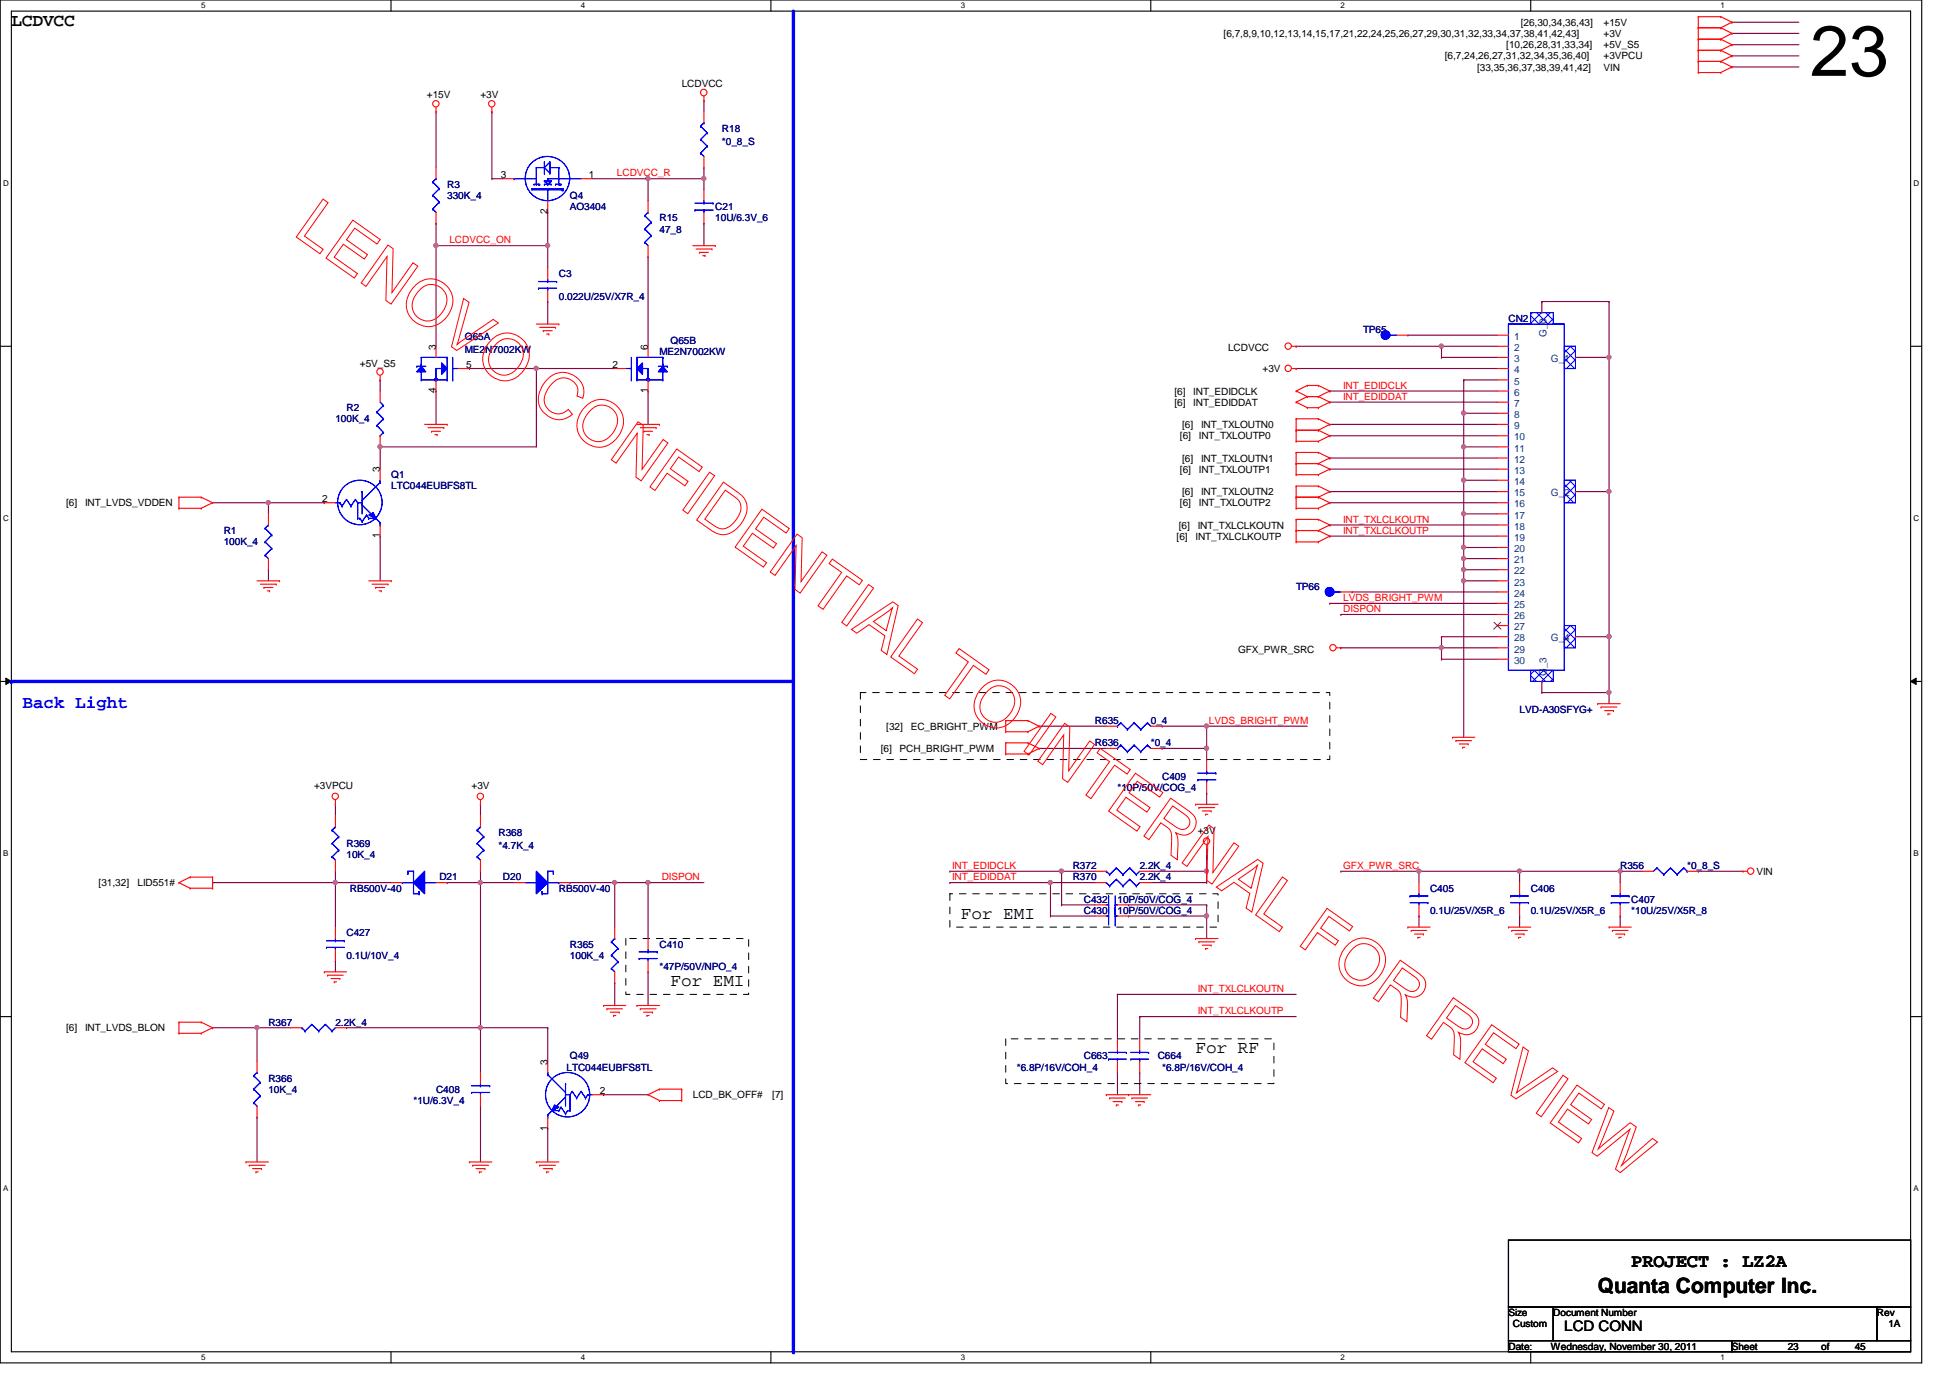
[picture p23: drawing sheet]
<svg xmlns="http://www.w3.org/2000/svg" width="297mm" height="210mm" viewBox="0 0 297 210" stroke-linecap="round" stroke-linejoin="round" font-family="sans-serif">
<defs><g id="words">
<text font-size="10.9" x="275.7" y="11.6">23</text>
<text font-size="3.2" x="243.4" y="197">Quanta Computer Inc.</text>
<text font-size="2.9" x="248.5" y="193">PROJECT : LZ2A</text>
<g font-size="2.7">
<text x="1.7" y="4">LCDVCC</text>
<text x="146.4" y="140">For EMI</text>
<text x="102.1" y="150.2">For EMI</text>
<text x="182.1" y="160.4">For RF</text>
</g>
<text font-size="2.7" fill="#00f" x="3.4" y="107.8">Back Light</text>
<text font-size="2.2" x="238.3" y="202.8">LCD CONN</text>
<g font-size="1.5">
<text x="186.4" y="5.6">[6,7,8,9,10,12,13,14,15,17,21,22,24,25,26,27,29,30,31,32,33,34,37,38,41,42,43]</text>
<text x="231.6" y="3.9">[26,30,34,36,43]</text>
<text x="244.3" y="3.9">+15V</text>
<text x="244.3" y="5.6">+3V</text>
<text x="220.1" y="9.1">[6,7,24,26,27,31,32,34,35,36,40]</text>
<text x="225" y="10.8">[33,35,36,37,38,39,41,42]</text>
<text x="229.4" y="7.4">[10,26,28,31,33,34]</text>
<text x="244.3" y="7.4">+5V_S5</text>
<text x="244.3" y="9.1">+3VPCU</text>
<text x="244.3" y="10.8">VIN</text>
<text x="65" y="15">+15V</text>
<text x="73.2" y="15">+3V</text>
<text x="103.8" y="13.3">LCDVCC</text>
<text x="76.3" y="27.2">3</text>
<text x="89.7" y="27.2">1</text>
<text x="83.4" y="32.6" transform="rotate(-90 83.4 32.6)">2</text>
<text x="66.4" y="53.3" transform="rotate(-90 66.4 53.3)">3</text>
<text x="98.7" y="53.3" transform="rotate(-90 98.7 53.3)">6</text>
<text x="187.1" y="53.5">LCDVCC</text>
<text x="54.8" y="55.8">+5V_S5</text>
<text x="66.4" y="59.9" transform="rotate(-90 66.4 59.9)">4</text>
<text x="71" y="56.1">5</text>
<text x="93.3" y="56.1">2</text>
<text x="98.7" y="59.9" transform="rotate(-90 98.7 59.9)">1</text>
<text x="192.3" y="56.7">+3V</text>
<text x="178.9" y="61.8">[6]</text>
<text x="178.9" y="60.1">[6]</text>
<text x="180.1" y="65.2">[6]</text>
<text x="181.8" y="61.8">INT_EDIDDAT</text>
<text x="181.8" y="60.1">INT_EDIDCLK</text>
<text x="183" y="65.2">INT_TXLOUTN0</text>
<text x="57.9" y="72" transform="rotate(-90 57.9 72)">3</text>
<text x="179.7" y="66.9">[6]</text>
<text x="180.1" y="70.3">[6]</text>
<text x="182.6" y="66.9">INT_TXLOUTP0</text>
<text x="183" y="70.3">INT_TXLOUTN1</text>
<text x="10.1" y="77.1">[6]</text>
<text x="13" y="77.1">INT_LVDS_VDDEN</text>
<text x="49.1" y="76.5">2</text>
<text x="179.7" y="77.1">[6]</text>
<text x="179.7" y="72">[6]</text>
<text x="180.1" y="75.4">[6]</text>
<text x="182.6" y="77.1">INT_TXLOUTP2</text>
<text x="182.6" y="72">INT_TXLOUTP1</text>
<text x="183" y="75.4">INT_TXLOUTN2</text>
<text x="57.9" y="82" transform="rotate(-90 57.9 82)">1</text>
<text x="179.2" y="82.2">[6]</text>
<text x="179.6" y="80.5">[6]</text>
<text x="182.1" y="82.2">INT_TXLCLKOUTP</text>
<text x="182.5" y="80.5">INT_TXLCLKOUTN</text>
<text x="188.6" y="99.4">GFX_PWR_SRC</text>
<text x="135" y="111.2">[32]</text>
<text x="138.7" y="111.2">EC_BRIGHT_PWM</text>
<text x="134.2" y="114.6">[6]</text>
<text x="137" y="114.6">PCH_BRIGHT_PWM</text>
<text x="47.8" y="120.2">+3VPCU</text>
<text x="71.8" y="120.2">+3V</text>
<text x="182.5" y="127">+3V</text>
<text x="15" y="135">[31,32]</text>
<text x="21" y="135">LID551#</text>
<text x="267.5" y="133.3">VIN</text>
<text x="10.1" y="157.1">[6]</text>
<text x="13" y="157.1">INT_LVDS_BLON</text>
<text x="83.4" y="162.2" transform="rotate(-90 83.4 162.2)">3</text>
<text x="91.4" y="166.7">2</text>
<text x="105.5" y="167.3">LCD_BK_OFF#</text>
<text x="117.6" y="167.3">[7]</text>
<text x="83.4" y="172.2" transform="rotate(-90 83.4 172.2)">1</text>
<text x="229.8" y="200.5">Size</text>
<text x="230.5" y="202.2">Custom</text>
<text x="236.6" y="200.5">Document Number</text>
<text x="285.9" y="200.5">Rev</text>
<text x="287.7" y="202.2">1A</text>
<text x="229.8" y="205.6">Date:</text>
<text x="236.3" y="205.6">Wednesday, November 30, 2011</text>
<text x="263.8" y="205.6">Sheet</text>
<text x="272.3" y="205.6">23</text>
<text x="277.4" y="205.6">of</text>
<text x="282.5" y="205.6">45</text>
</g>
<g font-size="1.5" fill="#000080">
<text x="110" y="20.1">R18</text>
<text x="110" y="22.1">*0_8_S</text>
<text x="68.1" y="28.6">R3</text>
<text x="68.1" y="30.3">330K_4</text>
<text x="86.8" y="30.3">Q4</text>
<text x="86.8" y="32">AO3404</text>
<text x="100.5" y="33.7">R15</text>
<text x="100.5" y="35.4">47_8</text>
<text x="109" y="32">C21</text>
<text x="109" y="33.7">10U/6.3V_6</text>
<text x="85.1" y="42.2">C3</text>
<text x="85.1" y="45.6">0.022U/25V/X7R_4</text>
<text x="70.8" y="51.8">Q65A</text>
<text x="70.8" y="53.8">ME2N7002KW</text>
<text x="102.1" y="52.5">Q65B</text>
<text x="207.6" y="50.8">TP65</text>
<text x="229.8" y="49">CN2</text>
<text x="100.5" y="54.1">ME2N7002KW</text>
<text x="51.1" y="64.3">100K_4</text>
<text x="52.8" y="62.7">R2</text>
<text x="59.6" y="72.9">Q1</text>
<text x="59.6" y="74.5">LTC044EUBFS8TL</text>
<text x="34.1" y="81.4">R1</text>
<text x="34.1" y="83.1">100K_4</text>
<text x="197.4" y="89.9">TP66</text>
<text x="166.8" y="113.7">R636</text>
<text x="166.8" y="110.3">R635</text>
<text x="175.3" y="113.7">*0_4</text>
<text x="175.3" y="110.3">0_4</text>
<text x="231.5" y="108.6">LVD-A30SFYG+</text>
<text x="177" y="118.8">C409</text>
<text x="170.2" y="120.5">*10P/50V/COG_4</text>
<text x="52.8" y="129">R369</text>
<text x="52.8" y="130.7">10K_4</text>
<text x="75.9" y="127.3">R368</text>
<text x="75.9" y="129.4">*4.7K_4</text>
<text x="53.3" y="135.8">RB500V-40</text>
<text x="66.9" y="134.1">D21</text>
<text x="76.6" y="134.1">D20</text>
<text x="85.1" y="135.8">RB500V-40</text>
<text x="163.4" y="132.4">R372</text>
<text x="163.4" y="134.1">R370</text>
<text x="165.1" y="137.5">C432</text>
<text x="170.2" y="137.5">10P/50V/COG_4</text>
<text x="173.6" y="132.4">2.2K_4</text>
<text x="173.6" y="134.1">2.2K_4</text>
<text x="217.8" y="135.8">C405</text>
<text x="233.2" y="135.8">C406</text>
<text x="246.8" y="132.4">R356</text>
<text x="248.5" y="137.5">C407</text>
<text x="257" y="132.4">*0_8_S</text>
<text x="52.8" y="142.6">C427</text>
<text x="165.1" y="139.2">C430</text>
<text x="170.2" y="139.2">10P/50V/COG_4</text>
<text x="217.8" y="139.2">0.1U/25V/X5R_6</text>
<text x="233.2" y="139.2">0.1U/25V/X5R_6</text>
<text x="248.5" y="139.2">*10U/25V/X5R_8</text>
<text x="52.8" y="146">0.1U/10V_4</text>
<text x="86.8" y="144.4">R365</text>
<text x="86.8" y="146">100K_4</text>
<text x="100.5" y="144.4">C410</text>
<text x="100.5" y="147.7">*47P/50V/NPO_4</text>
<text x="40.9" y="156.3">R367</text>
<text x="51.1" y="156.3">2.2K_4</text>
<text x="86.8" y="161.4">Q49</text>
<text x="165.1" y="161.4">C663</text>
<text x="176.4" y="161.4">C664</text>
<text x="40.9" y="164.8">R366</text>
<text x="40.9" y="166.5">10K_4</text>
<text x="66.4" y="166.5">C408</text>
<text x="86.3" y="163.1">LTC044EUBFS8TL</text>
<text x="154.9" y="163.1">*6.8P/16V/COH_4</text>
<text x="177" y="163.1">*6.8P/16V/COH_4</text>
<text x="63" y="168.1">*1U/6.3V_4</text>
</g>
<g font-size="1.5" fill="#f00">
<text x="94" y="26.9">LCDVCC_R</text>
<text x="68.4" y="37.1">LCDVCC_ON</text>
<text x="204.6" y="59.2">INT_EDIDCLK</text>
<text x="204.6" y="60.9">INT_EDIDDAT</text>
<text x="204.6" y="81.3">INT_TXLCLKOUTP</text>
<text x="204.6" y="79.6">INT_TXLCLKOUTN</text>
<text x="204.6" y="91.6">LVDS_BRIGHT_PWM</text>
<text x="204.6" y="93.3">DISPON</text>
<text x="184.1" y="110.3">LVDS_BRIGHT_PWM</text>
<text x="100.8" y="134.1">DISPON</text>
<text x="145" y="132.4">INT_EDIDCLK</text>
<text x="145" y="134.1">INT_EDIDDAT</text>
<text x="204.6" y="132.4">GFX_PWR_SRC</text>
<text x="182.5" y="151.1">INT_TXLCLKOUTN</text>
<text x="182.5" y="154.5">INT_TXLCLKOUTP</text>
</g>
<g font-size="1.5" fill="#004080">
<text x="230.6" y="51.8">1</text>
<text x="230.6" y="53.5">2</text>
<text x="235.6" y="51.4" transform="rotate(-90 235.6 51.4)">G_0</text>
<text x="230.6" y="55.2">3</text>
<text x="230.6" y="58.6">5</text>
<text x="230.6" y="56.9">4</text>
<text x="236.3" y="55.2">G_1</text>
<text x="230.6" y="62">7</text>
<text x="230.6" y="65.4">9</text>
<text x="230.6" y="60.3">6</text>
<text x="230.6" y="63.7">8</text>
<text x="230.6" y="68.8">11</text>
<text x="230.6" y="67.1">10</text>
<text x="230.6" y="70.5">12</text>
<text x="230.6" y="72.2">13</text>
<text x="230.6" y="75.6">15</text>
<text x="230.6" y="73.9">14</text>
<text x="230.6" y="77.3">16</text>
<text x="236.3" y="75.6">G_2</text>
<text x="230.6" y="79">17</text>
<text x="230.6" y="82.4">19</text>
<text x="230.6" y="80.7">18</text>
<text x="230.6" y="85.8">21</text>
<text x="230.6" y="89.2">23</text>
<text x="230.6" y="84.1">20</text>
<text x="230.6" y="87.5">22</text>
<text x="230.6" y="92.6">25</text>
<text x="230.6" y="90.9">24</text>
<text x="230.6" y="94.3">26</text>
<text x="230.6" y="96">27</text>
<text x="230.6" y="99.4">29</text>
<text x="230.6" y="97.7">28</text>
<text x="230.6" y="101.1">30</text>
<text x="236.3" y="97.7">G_4</text>
<text x="235.6" y="103" transform="rotate(-90 235.6 103)">G_3</text>
</g>
<g font-size="1.2">
<text x="30.6" y="1.3">5</text>
<text x="88.5" y="1.3">4</text>
<text x="146.3" y="1.3">3</text>
<text x="204.2" y="1.3">2</text>
<text x="262.1" y="1.3">1</text>
<text x=".5" y="28.3">D</text>
<text x="291.5" y="28.3">D</text>
<text x=".5" y="79.4">C</text>
<text x="291.5" y="79.4">C</text>
<text x=".5" y="130.4">B</text>
<text x="291.5" y="130.4">B</text>
<text x=".5" y="181.5">A</text>
<text x="291.5" y="181.5">A</text>
<text x="30.6" y="207.2">5</text>
<text x="88.5" y="207.2">4</text>
<text x="146.3" y="207.2">3</text>
<text x="204.2" y="207.2">2</text>
<text x="262.1" y="207.2">1</text>
</g>
</g></defs>
<path d="M0 0h292.7v207.6h-292.7zM1.7 1.7h289.3v204.2h-289.3z" fill="none" stroke="#000" stroke-width=".17"/>
<g fill="#fff">
<path d="M30.6 .2h.7v1.3h-.7z"/>
<path d="M30.6 206.1h.7v1.3h-.7z"/>
</g>
<path d="M59.6 0v1.7M59.6 205.9v1.7" fill="none" stroke="#000" stroke-width=".17"/>
<g fill="#fff">
<path d="M88.5 .2h.6v1.3h-.6z"/>
<path d="M88.5 206.1h.6v1.3h-.6z"/>
</g>
<path d="M117.4 0v1.7M117.4 205.9v1.7" fill="none" stroke="#000" stroke-width=".17"/>
<g fill="#fff">
<path d="M146.3 .2h.7v1.3h-.7z"/>
<path d="M146.3 206.1h.7v1.3h-.7z"/>
</g>
<path d="M175.3 0v1.7M175.3 205.9v1.7" fill="none" stroke="#000" stroke-width=".17"/>
<g fill="#fff">
<path d="M204.2 .2h.6v1.3h-.6z"/>
<path d="M204.2 206.1h.6v1.3h-.6z"/>
</g>
<path d="M233.2 0v1.7M233.2 205.9v1.7" fill="none" stroke="#000" stroke-width=".17"/>
<g fill="#fff">
<path d="M262.1 .2h.6v1.3h-.6z"/>
<path d="M262.1 206.1h.6v1.3h-.6z"/>
<path d="M.5 27.2h.8v1.4h-.8z"/>
<path d="M291.5 27.2h.8v1.4h-.8z"/>
<path d="M.5 78.3h.8v1.3h-.8z"/>
<path d="M291.5 78.3h.8v1.3h-.8z"/>
</g>
<path d="M0 52.7h1.7M291 52.7h1.7" fill="none" stroke="#000" stroke-width=".17"/>
<g fill="#fff">
<path d="M.5 129.3h.7v1.4h-.7z"/>
<path d="M291.5 129.3h.7v1.4h-.7z"/>
</g>
<path d="M0 103.8h1.7M291 103.8h1.7" fill="none" stroke="#000" stroke-width=".17"/>
<path d="M.9 103.3l.8 .5-.8 .5zM291 103.8l.9-.5v1z" fill="#000"/>
<path d="M.9 103.3l.8 .5-.8 .5zM291 103.8l.9-.5v1z" fill="none" stroke="#000" stroke-width=".15"/>
<g fill="#fff">
<path d="M.5 180.4h.7v1.3h-.7z"/>
<path d="M291.5 180.4h.7v1.3h-.7z"/>
</g>
<path d="M0 154.9h1.7M291 154.9h1.7" fill="none" stroke="#000" stroke-width=".17"/>
<path d="M66.4 17h.1M66.4 17v8.5M98.7 27.2h8.5M107.2 27.2h.1" fill="none" stroke="#800040" stroke-width=".17"/>
<circle cx="98.7" cy="27.2" r=".32" fill="#f0f"/>
<circle cx="98.7" cy="27.2" r=".32" fill="none" stroke="#f0f" stroke-width=".17"/>
<circle cx="107.2" cy="27.2" r=".32" fill="#f0f"/>
<circle cx="107.2" cy="27.2" r=".32" fill="none" stroke="#f0f" stroke-width=".17"/>
<g fill="none" stroke="#800040" stroke-width=".17">
<path d="M66.4 34h.1M66.4 34v3.4M83.4 32.3h.1M83.4 32.3v5.1M90.2 27.2h8.5M98.7 39.1h.1M98.7 27.2h.1M98.7 27.2v3.4M98.7 39.1v13.6M107.2 27.2h.1M107.2 34h.1M107.2 27.2v1.7"/>
<path d="M107.2 34v3.4M83.4 45.9h.1M83.4 45.9v3.5M98.7 59.6h.1M98.7 59.6v5M57.9 68.1h.1M57.9 68.1h23.8"/>
</g>
<circle cx="57.9" cy="68" r=".32" fill="#f0f"/>
<circle cx="57.9" cy="68" r=".32" fill="none" stroke="#f0f" stroke-width=".17"/>
<path d="M66.4 37.4h.1M66.4 37.4h17" fill="none" stroke="#800040" stroke-width=".17"/>
<circle cx="83.4" cy="37.4" r=".32" fill="#f0f"/>
<circle cx="83.4" cy="37.4" r=".32" fill="none" stroke="#f0f" stroke-width=".17"/>
<path d="M66.4 37.4h.1M66.4 37.4v15.3" fill="none" stroke="#800040" stroke-width=".17"/>
<circle cx="66.4" cy="37.4" r=".32" fill="#f0f"/>
<circle cx="66.4" cy="37.4" r=".32" fill="none" stroke="#f0f" stroke-width=".17"/>
<path d="M83.4 37.4h.1M83.4 37.4v3.5M57.9 57.9h.1M57.9 57.9v1.7M71.5 56.1h.1M71.5 56.1h22.1M81.7 56.1h.1M81.7 56.1v12M57.9 68.1h.1M57.9 68.1v3.4" fill="none" stroke="#800040" stroke-width=".17"/>
<circle cx="81.7" cy="56.1" r=".32" fill="#f0f"/>
<circle cx="81.7" cy="56.1" r=".32" fill="none" stroke="#f0f" stroke-width=".17"/>
<path d="M32.4 76.6h8.5M40.9 76.6h.1M57.9 81.7h.1M57.9 81.7v6.8" fill="none" stroke="#800040" stroke-width=".17"/>
<circle cx="40.9" cy="76.6" r=".32" fill="#f0f"/>
<circle cx="40.9" cy="76.6" r=".32" fill="none" stroke="#f0f" stroke-width=".17"/>
<path d="M98.7 134.5h.1M98.7 134.5v8.5M32.4 156.5h.1M32.4 156.5h6.8M83.4 171.9h.1M83.4 171.9v5.1" fill="none" stroke="#800040" stroke-width=".17"/>
<circle cx="98.7" cy="134.4" r=".32" fill="#f0f"/>
<circle cx="98.7" cy="134.4" r=".32" fill="none" stroke="#f0f" stroke-width=".17"/>
<path d="M93.6 134.5h.1M93.6 134.5h5.1M93.6 134.5v6.7M98.7 148h.1M98.7 148v5.2" fill="none" stroke="#800040" stroke-width=".17"/>
<circle cx="93.6" cy="134.4" r=".32" fill="#f0f"/>
<circle cx="93.6" cy="134.4" r=".32" fill="none" stroke="#f0f" stroke-width=".17"/>
<path d="M51.1 134.5h.1M51.1 134.5h8.5M51.1 134.5v6.7M86.8 134.5h.1M86.8 134.5h6.8" fill="none" stroke="#800040" stroke-width=".17"/>
<circle cx="51.1" cy="134.4" r=".32" fill="#f0f"/>
<circle cx="51.1" cy="134.4" r=".32" fill="none" stroke="#f0f" stroke-width=".17"/>
<path d="M51.1 122.5h.1M51.1 122.5v1.7M73.2 134.5h.1M73.2 134.5v22M51.1 146.3h.1M51.1 146.3v1.7" fill="none" stroke="#800040" stroke-width=".17"/>
<circle cx="73.2" cy="156.5" r=".32" fill="#f0f"/>
<circle cx="73.2" cy="156.5" r=".32" fill="none" stroke="#f0f" stroke-width=".17"/>
<circle cx="73.2" cy="134.4" r=".32" fill="#f0f"/>
<circle cx="73.2" cy="134.4" r=".32" fill="none" stroke="#f0f" stroke-width=".17"/>
<path d="M32.4 134.5h.1M32.4 134.5h18.7M39.2 156.5h.1M39.2 156.5h5.1M39.2 156.5v5.2" fill="none" stroke="#800040" stroke-width=".17"/>
<circle cx="39.1" cy="156.5" r=".32" fill="#f0f"/>
<circle cx="39.1" cy="156.5" r=".32" fill="none" stroke="#f0f" stroke-width=".17"/>
<g fill="none" stroke="#800040" stroke-width=".17">
<path d="M66.4 59.6h.1M66.4 59.6v5M40.9 76.6h.1M40.9 76.6v1.7M40.9 86.8h.1M40.9 86.8v1.7M51.1 132.7h.1M51.1 132.7v1.8M68.1 134.5h.1M68.1 134.5h10.2M73.2 134.5h.1M73.2 132.7h.1"/>
<path d="M73.2 122.5h.1M73.2 122.5v1.7M73.2 132.7v1.8M98.7 134.5h.1M98.7 134.5h8.5M231.5 132.7h.1M231.5 139.5h.1M231.5 132.7v1.8M231.5 139.5v1.7M231.5 132.7h15.3M52.8 156.5h.1M52.8 156.5h30.6"/>
<path d="M73.2 156.5h.1M73.2 156.5v6.9M83.4 156.5h.1M83.4 156.5v5.2M93.6 149.7h.1M93.6 149.7v3.5M39.2 170.2h.1M39.2 170.2v6.8M73.2 168.5h.1M73.2 168.5v8.5M91.9 166.8h.1M91.9 166.8h6.8"/>
</g>
<circle cx="246.8" cy="132.7" r=".32" fill="#f0f"/>
<circle cx="246.8" cy="132.7" r=".32" fill="none" stroke="#f0f" stroke-width=".17"/>
<path d="M204.3 132.7h.1M204.3 132.7h27.2M216.2 139.5h.1M216.2 132.7h.1M216.2 132.7v1.8M216.2 139.5v1.7M246.8 139.5h.1M246.8 132.7h.1M246.8 132.7v1.8M246.8 139.5v1.7" fill="none" stroke="#800040" stroke-width=".17"/>
<circle cx="231.5" cy="132.7" r=".32" fill="#f0f"/>
<circle cx="231.5" cy="132.7" r=".32" fill="none" stroke="#f0f" stroke-width=".17"/>
<circle cx="216.1" cy="132.7" r=".32" fill="#f0f"/>
<circle cx="216.1" cy="132.7" r=".32" fill="none" stroke="#f0f" stroke-width=".17"/>
<g fill="none" stroke="#800040" stroke-width=".17">
<path d="M74.9 17h.1M74.9 17v10.2M107.2 15.3h.1M107.2 15.3v1.7M74.9 27.2h.1M74.9 27.2h1.7M107.2 25.5h.1M107.2 25.5v1.7M214.5 51.1h.1M214.5 51.1h13.6M205.9 90.2h.1M205.9 90.2h22.2"/>
<path d="M219.6 97h.1M219.6 97h8.5M219.6 97v1.7"/>
</g>
<circle cx="219.6" cy="98.7" r=".32" fill="#f0f"/>
<circle cx="219.6" cy="98.7" r=".32" fill="none" stroke="#f0f" stroke-width=".17"/>
<g fill="none" stroke="#800040" stroke-width=".17">
<path d="M202.6 59.6h.1M202.6 59.6h25.5M240 54.4h.1M240 54.4h5.1M245.1 54.4h.1M245.1 54.4v42.6M202.6 61.3h.1M202.6 76.6h.1M202.6 74.9h.1M202.6 69.8h.1M202.6 71.5h.1M202.6 66.4h.1"/>
<path d="M202.6 64.6h.1M202.6 61.3h25.5M202.6 76.6h25.5M202.6 74.9h25.5M202.6 69.8h25.5M202.6 71.5h25.5M202.6 66.4h25.5M202.6 64.6h25.5M240 74.9h.1M240 74.9h5.1M245.1 74.9h.1M202.6 91.9h.1"/>
<path d="M202.6 91.9h25.5M204.3 98.7h.1M204.3 98.7h23.8M219.6 98.7h.1M234.9 105.5h.1M234.9 105.5h10.2M246.8 132.7h.1M246.8 132.7h3.4M258.7 132.7h.1M258.7 132.7h6.8"/>
</g>
<circle cx="245.1" cy="97" r=".32" fill="#f0f"/>
<circle cx="245.1" cy="97" r=".32" fill="none" stroke="#f0f" stroke-width=".17"/>
<circle cx="245.1" cy="74.9" r=".32" fill="#f0f"/>
<circle cx="245.1" cy="74.9" r=".32" fill="none" stroke="#f0f" stroke-width=".17"/>
<path d="M240 97h.1M240 97h5.1M245.1 105.5h.1M245.1 105.5v1.7" fill="none" stroke="#800040" stroke-width=".17"/>
<circle cx="245.1" cy="105.5" r=".32" fill="#f0f"/>
<circle cx="245.1" cy="105.5" r=".32" fill="none" stroke="#f0f" stroke-width=".17"/>
<path d="M219.6 52.7h.1M219.6 52.7h8.5M234.9 45.9h.1M234.9 45.9v1.7M234.9 45.9h10.2M204.3 93.6h.1M204.3 93.6h23.8M234.9 103.8h.1M234.9 103.8v1.7" fill="none" stroke="#800040" stroke-width=".17"/>
<circle cx="219.6" cy="52.7" r=".32" fill="#f0f"/>
<circle cx="219.6" cy="52.7" r=".32" fill="none" stroke="#f0f" stroke-width=".17"/>
<path d="M197.4 52.7h.1M197.4 56.1h.1M197.4 52.7h22.2M197.4 56.1h30.7M219.6 52.7h.1M219.6 54.4h.1M219.6 52.7v1.7M219.6 54.4h8.5M245.1 45.9h.1M245.1 45.9v8.5" fill="none" stroke="#800040" stroke-width=".17"/>
<circle cx="245.1" cy="54.4" r=".32" fill="#f0f"/>
<circle cx="245.1" cy="54.4" r=".32" fill="none" stroke="#f0f" stroke-width=".17"/>
<path d="M223 62.9h.1M223 62.9h5.1M223 62.9v5.2M219.6 98.7h.1M219.6 98.7v1.7M219.6 100.4h.1M219.6 100.4h8.5" fill="none" stroke="#800040" stroke-width=".17"/>
<circle cx="222.9" cy="62.9" r=".32" fill="#f0f"/>
<circle cx="222.9" cy="62.9" r=".32" fill="none" stroke="#f0f" stroke-width=".17"/>
<path d="M223 68.1h.1M223 68.1h5.1M223 68.1v5.1" fill="none" stroke="#800040" stroke-width=".17"/>
<circle cx="222.9" cy="68" r=".32" fill="#f0f"/>
<circle cx="222.9" cy="68" r=".32" fill="none" stroke="#f0f" stroke-width=".17"/>
<path d="M223 73.2h.1M223 73.2h5.1M223 73.2v5.1" fill="none" stroke="#800040" stroke-width=".17"/>
<circle cx="222.9" cy="73.1" r=".32" fill="#f0f"/>
<circle cx="222.9" cy="73.1" r=".32" fill="none" stroke="#f0f" stroke-width=".17"/>
<path d="M223 78.3h.1M223 78.3h5.1M223 78.3v5.1" fill="none" stroke="#800040" stroke-width=".17"/>
<circle cx="222.9" cy="78.2" r=".32" fill="#f0f"/>
<circle cx="222.9" cy="78.2" r=".32" fill="none" stroke="#f0f" stroke-width=".17"/>
<path d="M223 83.4h.1M223 83.4h5.1M223 83.4v1.7" fill="none" stroke="#800040" stroke-width=".17"/>
<circle cx="222.9" cy="83.4" r=".32" fill="#f0f"/>
<circle cx="222.9" cy="83.4" r=".32" fill="none" stroke="#f0f" stroke-width=".17"/>
<path d="M223 85.1h.1M223 85.1h5.1M223 85.1v1.7" fill="none" stroke="#800040" stroke-width=".17"/>
<circle cx="222.9" cy="85.1" r=".32" fill="#f0f"/>
<circle cx="222.9" cy="85.1" r=".32" fill="none" stroke="#f0f" stroke-width=".17"/>
<path d="M223 86.8h.1M223 88.5h.1M223 86.8h5.1M223 88.5v23.8" fill="none" stroke="#800040" stroke-width=".17"/>
<circle cx="222.9" cy="88.5" r=".32" fill="#f0f"/>
<circle cx="222.9" cy="88.5" r=".32" fill="none" stroke="#f0f" stroke-width=".17"/>
<path d="M223 88.5h.1M223 86.8h.1M223 88.5h5.1M223 86.8v1.7" fill="none" stroke="#800040" stroke-width=".17"/>
<circle cx="222.9" cy="86.8" r=".32" fill="#f0f"/>
<circle cx="222.9" cy="86.8" r=".32" fill="none" stroke="#f0f" stroke-width=".17"/>
<path d="M245.1 97h.1M245.1 97v8.5" fill="none" stroke="#800040" stroke-width=".17"/>
<circle cx="245.1" cy="97" r=".32" fill="#f0f"/>
<circle cx="245.1" cy="97" r=".32" fill="none" stroke="#f0f" stroke-width=".17"/>
<path d="M175.3 134.5h8.5M183.8 134.5h.1M183.8 132.7h.1M183.8 132.7v1.8" fill="none" stroke="#800040" stroke-width=".17"/>
<circle cx="183.8" cy="132.7" r=".32" fill="#f0f"/>
<circle cx="183.8" cy="132.7" r=".32" fill="none" stroke="#f0f" stroke-width=".17"/>
<path d="M161.7 132.7h.1M161.7 132.7h5.1M175.3 132.7h8.5M183.8 132.7h.1M183.8 129.3h.1M183.8 129.3v3.4" fill="none" stroke="#800040" stroke-width=".17"/>
<circle cx="161.7" cy="132.7" r=".32" fill="#f0f"/>
<circle cx="161.7" cy="132.7" r=".32" fill="none" stroke="#f0f" stroke-width=".17"/>
<path d="M160 134.5h.1M160 134.5h6.8M171.9 137.8h.1M171.9 139.5h.1M171.9 137.8h11.9M171.9 139.5h11.9M183.8 139.5h.1M183.8 139.5v3.5" fill="none" stroke="#800040" stroke-width=".17"/>
<circle cx="183.8" cy="139.5" r=".32" fill="#f0f"/>
<circle cx="183.8" cy="139.5" r=".32" fill="none" stroke="#f0f" stroke-width=".17"/>
<path d="M144.7 132.7h.1M144.7 132.7h17M160 139.5h.1M160 134.5h.1M160 139.5h6.8M160 134.5v5M161.7 137.8h.1M161.7 132.7h.1M161.7 137.8h5.1M161.7 132.7v5.1" fill="none" stroke="#800040" stroke-width=".17"/>
<circle cx="160" cy="134.4" r=".32" fill="#f0f"/>
<circle cx="160" cy="134.4" r=".32" fill="none" stroke="#f0f" stroke-width=".17"/>
<g fill="none" stroke="#800040" stroke-width=".17">
<path d="M263.8 3.4h.1M263.8 5.1h.1M263.8 6.8h.1M263.8 8.5h.1M263.8 10.2h.1M263.8 3.4h10.2M263.8 5.1h10.2M263.8 6.8h10.2M263.8 8.5h10.2M263.8 10.2h10.2M223 57.9h.1M223 57.9h5.1"/>
<path d="M223 57.9v5M40.9 76.6h8.5M49.4 76.6h.1M202.6 80h.1M202.6 80h25.5M202.6 81.7h.1M202.6 81.7h25.5M158.3 114h.1M158.3 110.6h.1M158.3 114h10.2M158.3 110.6h10.2M177 114h.1"/>
<path d="M177 114h6.8M183.8 114h.1M183.8 114v1.7M144.7 134.5h.1M144.7 134.5h15.3M183.8 137.8h.1M183.8 137.8v1.7M170.2 151.5h.1M170.2 151.5v6.7M170.2 151.5h27.2M173.6 154.9h.1M173.6 154.9v3.3"/>
<path d="M173.6 154.9h23.8M170.2 163.4h.1M170.2 163.4v3.4M173.6 163.4h.1M173.6 163.4v3.4"/>
</g>
<circle cx="183.8" cy="114" r=".32" fill="#f0f"/>
<circle cx="183.8" cy="114" r=".32" fill="none" stroke="#f0f" stroke-width=".17"/>
<path d="M177 110.6h.1M177 110.6h22.1M183.8 110.6h.1M183.8 110.6v3.4M183.8 120.8h.1M183.8 120.8v1.7" fill="none" stroke="#800040" stroke-width=".17"/>
<circle cx="183.8" cy="110.6" r=".32" fill="#f0f"/>
<circle cx="183.8" cy="110.6" r=".32" fill="none" stroke="#f0f" stroke-width=".17"/>
<g fill="none" stroke="#f00" stroke-width=".17">
<path d="M66.4 17h.1M66.4 16.3v.7M74.9 17h.1M74.9 16.3v.7M107.2 15.3h.1M107.2 14.6v.7M258.7 2.5h.1M258.7 4.2h.1M258.7 6h.1M258.7 7.7h.1M258.7 9.4h.1M258.7 11h.1"/>
<path d="M258.7 2.5h3.4M258.7 2.5v8.5M258.7 4.2h3.4M258.7 6h3.4M258.7 7.7h3.4M258.7 9.4h3.4M258.7 11h3.4M262.1 2.5h.1M262.1 4.2h.1M262.1 6h.1M262.1 7.7h.1M262.1 9.4h.1"/>
<path d="M262.1 11h.1M262.1 2.5l1.7 .9M262.1 4.2l1.7 .9M262.1 6l1.7 .8M262.1 7.7l1.7 .8M262.1 9.4l1.7 .8M263.8 3.4h.1M263.8 5.1h.1M263.8 6.8h.1M263.8 8.5h.1M263.8 10.2h.1M263.8 3.4l-1.7 .8"/>
<path d="M263.8 5.1l-1.7 .9M263.8 6.8l-1.7 .9M263.8 8.5l-1.7 .9M263.8 10.2l-1.7 .8M105.5 37.4h3.5M106 37.9h2.5M106.5 38.4h.1M106.5 38.4h1.4M107.1 38.9h.3M107.4 38.9h.1M108.5 37.9h.1M109 37.4h.1"/>
<path d="M57.9 57.9h.1M57.9 57.2v.7M81.7 49.4h3.4M82.2 49.9h2.4M82.8 50.4h.1M82.8 50.4h1.3M83.3 50.9h.3M83.6 50.9h.1M84.6 49.9h.1M85.1 49.4h.1M196.8 52.7h.6M196.8 56.1h.6"/>
<path d="M197.4 59.6h.1M197.4 52.7h.1M197.4 56.1h.1M197.4 59.6l1.7 .8M199.1 58.7h.1M199.1 58.7h1.7M199.1 58.7l-1.7 .9M200.8 58.7h.1M200.8 58.7l1.8 .9M202.6 59.6h.1M202.6 59.6l-1.8 .8M27.3 77.4h.1"/>
<path d="M27.3 75.7h.1M27.3 75.7h3.3M27.3 77.4h3.3M27.3 75.7v1.7M30.6 75.7h.1M30.6 77.4h.1M30.6 75.7l1.8 .9M32.4 76.6h.1M32.4 76.6l-1.8 .8M64.7 64.6h3.4M65.2 65.2h2.4M65.7 65.7h.1"/>
<path d="M65.7 65.7h1.4M66.2 66.2h.4M66.6 66.2h.1M67.6 65.2h.1M68.1 64.6h.1M97 64.6h3.5M97.5 65.2h2.4M98 65.7h.1M98 65.7h1.4M98.5 66.2h.4M98.9 66.2h.1M99.9 65.2h.1"/>
<path d="M100.5 64.6h.1M197.4 79.1h.1M197.4 61.3h.1M197.4 74h.1M197.4 75.7h.1M197.4 77.4h.1M197.4 68.9h.1M197.4 70.6h.1M197.4 72.3h.1M197.4 65.5h.1M197.4 67.2h.1M197.4 63.8h.1"/>
<path d="M197.4 75.7h3.4M197.4 77.4h3.4M197.4 79.1h3.4M197.4 63.8v3.4M197.4 68.9v3.4M197.4 74v3.4M197.4 79.1v3.4M197.4 61.3l1.7 .8M197.4 74h3.4M197.4 68.9h3.4M197.4 70.6h3.4M197.4 72.3h3.4"/>
<path d="M197.4 65.5h3.4M197.4 67.2h3.4M197.4 63.8h3.4M199.1 60.4h.1M199.1 62.1h.1M199.1 60.4h1.7M199.1 60.4l-1.7 .9M199.1 62.1h1.7M200.8 79.1h.1M200.8 60.4h.1M200.8 62.1h.1M200.8 74h.1"/>
<path d="M200.8 75.7h.1M200.8 77.4h.1M200.8 68.9h.1M200.8 70.6h.1M200.8 72.3h.1M200.8 65.5h.1M200.8 67.2h.1M200.8 63.8h.1M200.8 79.1l1.8 .9M200.8 60.4l1.8 .9M200.8 74l1.8 .9M200.8 75.7l1.8 .9"/>
<path d="M200.8 68.9l1.8 .9M200.8 70.6l1.8 .9M200.8 65.5l1.8 .9M200.8 63.8l1.8 .8M202.6 80h.1M202.6 61.3h.1M202.6 74.9h.1M202.6 76.6h.1M202.6 69.8h.1M202.6 71.5h.1M202.6 66.4h.1M202.6 64.6h.1"/>
<path d="M202.6 80l-1.8 .8M202.6 61.3l-1.8 .8M202.6 74.9l-1.8 .8M202.6 76.6l-1.8 .8M202.6 69.8l-1.8 .8M202.6 71.5l-1.8 .8M202.6 66.4l-1.8 .8M202.6 64.6l-1.8 .9M39.2 88.5h3.4M39.7 89h2.4M40.2 89.5h.1M40.2 89.5h1.4"/>
<path d="M40.7 90h.4M41.1 90h.1M42.1 89h.1M42.6 88.5h.1M56.2 88.5h3.4M56.7 89h2.4M57.2 89.5h.1M57.2 89.5h1.4M57.7 90h.4M58.1 90h.1M59.1 89h.1M59.6 88.5h.1"/>
<path d="M197.4 80.8h.1M197.4 82.5h.1M197.4 80.8h3.4M197.4 82.5h3.4M200.8 80.8h.1M200.8 82.5h.1M200.8 80.8l1.8 .9M202.6 81.7h.1M202.6 81.7l-1.8 .8M203.6 98.7h.7M204.3 98.7h.1M153.2 113.2h.1"/>
<path d="M153.2 114.9h.1M153.2 109.8h.1M153.2 111.5h.1M153.2 113.2h3.4M153.2 109.8v1.7M153.2 113.2v1.7M153.2 114.9h3.4M153.2 109.8h3.4M153.2 111.5h3.4M156.6 113.2h.1M156.6 114.9h.1M156.6 109.8h.1"/>
<path d="M156.6 111.5h.1M156.6 113.2l1.7 .8M156.6 109.8l1.7 .8M158.3 114h.1M158.3 110.6h.1M158.3 114l-1.7 .9M158.3 110.6l-1.7 .9M221.3 112.3h.1M221.3 112.3h3.4M221.8 112.8h.1M221.8 112.8h2.4M222.3 113.3h1.3"/>
<path d="M222.8 113.8h.1M222.8 113.8h.3M223.6 113.3h.1M243.4 107.2h.1M243.4 107.2h3.4M243.9 107.7h.1M243.9 107.7h2.4M244.4 108.2h1.4M244.9 108.8h.1M244.9 108.8h.4M245.8 108.2h.1M27.3 134.5h.1"/>
<path d="M27.3 134.5l1.7 .8M29 133.6h.1M29 135.3h.1M29 133.6h3.4M29 133.6l-1.7 .9M29 135.3h3.4M32.4 135.3h.1M32.4 133.6h.1M32.4 133.6v1.7M51.1 122.5h.1M51.1 121.8v.7M73.2 122.5h.1"/>
<path d="M73.2 121.8v.7M182.1 122.5h.1M182.1 122.5h3.4M182.6 123h.1M182.6 123h2.4M183.1 123.5h1.4M183.6 124h.1M183.6 124h.4M183.8 129.3h.1M183.8 128.7v.6M184.5 123.5h.1M265.5 132.7h.1"/>
<path d="M265.5 132.7h.7M27.3 155.7h.1M27.3 157.4h.1M27.3 155.7v1.7M27.3 157.4h3.3M27.3 155.7h3.3M30.6 157.4h.1M30.6 155.7h.1M30.6 155.7l1.8 .8M32.4 156.5h.1M32.4 156.5l-1.8 .9M49.4 148h.1"/>
<path d="M49.4 148h3.4M49.9 148.5h.1M49.9 148.5h2.4M50.4 149.1h1.4M50.9 149.6h.1M50.9 149.6h.4M51.8 149.1h.1M91.9 153.2h.1M91.9 153.2h3.4M92.5 153.7h.1M92.5 153.7h2.3M93 154.2h1.3"/>
<path d="M93.5 154.7h.1M93.5 154.7h.3M94.3 154.2h.1M97 153.2h.1M97 153.2h3.5M97.5 153.7h.1M97.5 153.7h2.4M98 154.2h1.4M98.5 154.7h.1M98.5 154.7h.4M99.4 154.2h.1M182.1 143h.1"/>
<path d="M182.1 143h3.4M182.6 143.5h.1M182.6 143.5h2.4M183.1 144h1.4M183.6 144.5h.1M183.6 144.5h.4M184.5 144h.1M214.5 141.2h.1M214.5 141.2h3.3M215 141.7h.1M215 141.7h2.3M215.5 142.3h1.3"/>
<path d="M216 142.8h.1M216 142.8h.3M216.8 142.3h.1M229.8 141.2h.1M229.8 141.2h3.4M230.3 141.7h.1M230.3 141.7h2.4M230.8 142.3h1.4M231.3 142.8h.1M231.3 142.8h.3M232.2 142.3h.1M245.1 141.2h.1"/>
<path d="M245.1 141.2h3.4M245.6 141.7h.1M245.6 141.7h2.4M246.1 142.3h1.4M246.6 142.8h.1M246.6 142.8h.4M247.5 142.3h.1M37.5 177h.1M37.5 177h3.4M38 177.5h.1M38 177.5h2.4M38.5 178h1.3"/>
<path d="M39 178.5h.1M39 178.5h.3M39.8 178h.1M71.5 177h.1M71.5 177h3.4M72 177.5h.1M72 177.5h2.4M72.5 178h1.4M73 178.5h.1M73 178.5h.4M73.9 178h.1M81.7 177h.1"/>
<path d="M81.7 177h3.4M82.2 177.5h.1M82.2 177.5h2.4M82.8 178h1.3M83.3 178.5h.1M83.3 178.5h.3M84.1 178h.1M98.7 166.8h.1M98.7 166.8l1.8 .8M100.5 167.6h.1M100.5 165.9h.1M100.5 167.6h3.3"/>
<path d="M100.5 165.9l-1.8 .9M100.5 165.9h3.3M103.8 165.9h.1M103.8 167.6h.1M103.8 165.9v1.7M168.5 166.8h.1M168.5 166.8h6.8M169 167.3h.1M169 167.3h2.4M169.5 167.8h1.4M170 168.3h.1M170 168.3h.4"/>
<path d="M170.9 167.8h.1M171.9 166.8h.1M172.4 167.3h.1M172.4 167.3h2.4M172.9 167.8h1.4M173.4 168.3h.1M173.4 168.3h.4M174.3 167.8h.1"/>
<circle cx="66.4" cy="15.8" r=".49"/>
<circle cx="74.9" cy="15.8" r=".49"/>
<circle cx="107.2" cy="14.1" r=".5"/>
<circle cx="57.9" cy="56.6" r=".5"/>
<circle cx="196.2" cy="52.7" r=".49"/>
<circle cx="196.2" cy="56.1" r=".49"/>
<circle cx="203" cy="98.7" r=".49"/>
<circle cx="51.1" cy="121.3" r=".49"/>
<circle cx="73.2" cy="121.3" r=".49"/>
<circle cx="183.8" cy="128.1" r=".49"/>
<circle cx="266.7" cy="132.7" r=".49"/>
</g>
<path d="M229.8 188.9h61.2v10.2h-61.2zM229.8 199.1h6.8v5.1h-6.8zM236.6 199.1h49.3v5.1h-49.3zM285.9 199.1h5.1v5.1h-5.1zM229.8 204.2h34v1.7h-34zM263.8 204.2h27.2v1.7h-27.2z" fill="none" stroke="#000" stroke-width=".17"/>
<path d="M120.9 1.7v204.2" fill="none" stroke="#00f" stroke-width=".51"/>
<circle cx="120.9" cy="205.9" r=".25" fill="#00f"/>
<path d="M1.7 103.8h119.2" fill="none" stroke="#00f" stroke-width=".51"/>
<circle cx="1.7" cy="103.8" r=".25" fill="#00f"/>
<path d="M131.1 105.5h71.5v10.2h-71.5zM144.7 136.1h40.8v5.1h-40.8zM95.3 143h18.7v8.5h-18.7zM153.2 158.2h40.9v6.9h-40.9z" fill="none" stroke="#000" stroke-width=".15" stroke-dasharray="1 1 1 1 1 1 1 1"/>
<path d="M46 156.5h.1M46 156.5l.5 .6M46.5 157.1h.1M47.5 156h.1M47.5 156l1.1 1.1M47.5 156l-1 1.1M48.6 157.1h.1M49.6 156h.1M49.6 156l1 1.1M49.6 156l-1 1.1M50.6 157.1h.1M51.1 156.5l-.5 .6" fill="none" stroke="#00f" stroke-width=".17"/>
<path d="M44.3 156.5h1.7M51.1 156.5h1.7" fill="none" stroke="#f00" stroke-width=".17"/>
<path d="M64.7 132.7v3.4l-1.7-1.6z" fill="#00f"/>
<g fill="none" stroke="#00f" stroke-width=".17">
<path d="M61.3 134.5h.1M61.3 134.5h1.7M62.1 132.7h.1M62.1 133.1h.1M62.1 132.7h.9M62.1 132.7v.4M63 132.7h.1M63 132.7v3.4h.8M63.8 136.1h.1M63.8 135.8h.1M63.8 135.8v.3M64.7 132.7v3.4l-1.7-1.6z"/>
<path d="M64.7 134.5h.1M64.7 134.5h1.7"/>
</g>
<path d="M64.7 132.7v3.4l-1.7-1.6z" fill="#00f"/>
<g fill="none" stroke="#00f" stroke-width=".17">
<path d="M229.8 49.4h8.5v52.7h-8.5zM61.3 134.5h.1M61.3 134.5h1.7M62.1 132.7h.1M62.1 133.1h.1M62.1 132.7h.9M62.1 132.7v.4M63 132.7h.1M63 132.7v3.4h.8M63.8 136.1h.1M63.8 135.8h.1M63.8 135.8v.3"/>
<path d="M64.7 132.7v3.4l-1.7-1.6zM64.7 134.5h.1M64.7 134.5h1.7"/>
</g>
<path d="M59.6 134.5h1.7M66.4 134.5h1.7" fill="none" stroke="#f00" stroke-width=".17"/>
<path d="M233.2 47.6h3.4v1.8h-3.4z" fill-rule="evenodd" fill="#fff"/>
<path d="M233.2 47.6h3.4v1.8h-3.4z" fill-rule="evenodd" fill="#00f"/>
<path d="M233.2 47.6h3.4v1.8h-3.4z" fill="none" stroke="#00f" stroke-width=".17"/>
<path d="M238.3 52.7h1.7v3.4h-1.7z" fill-rule="evenodd" fill="#fff"/>
<path d="M238.3 52.7h1.7v3.4h-1.7z" fill-rule="evenodd" fill="#00f"/>
<path d="M238.3 52.7h1.7v3.4h-1.7z" fill="none" stroke="#00f" stroke-width=".17"/>
<path d="M238.3 95.3h1.7v3.4h-1.7z" fill-rule="evenodd" fill="#fff"/>
<path d="M238.3 95.3h1.7v3.4h-1.7z" fill-rule="evenodd" fill="#00f"/>
<path d="M238.3 95.3h1.7v3.4h-1.7z" fill="none" stroke="#00f" stroke-width=".17"/>
<path d="M233.2 102.1h3.4v1.7h-3.4z" fill-rule="evenodd" fill="#fff"/>
<path d="M233.2 102.1h3.4v1.7h-3.4z" fill-rule="evenodd" fill="#00f"/>
<path d="M233.2 102.1h3.4v1.7h-3.4z" fill="none" stroke="#00f" stroke-width=".17"/>
<path d="M238.3 73.2h1.7v3.4h-1.7z" fill-rule="evenodd" fill="#fff"/>
<path d="M238.3 73.2h1.7v3.4h-1.7z" fill-rule="evenodd" fill="#00f"/>
<path d="M229.8 49.4h8.5v52.7h-8.5zM238.3 73.2h1.7v3.4h-1.7z" fill="none" stroke="#00f" stroke-width=".17"/>
<path d="M233.2 47.6h3.4v1.8h-3.4z" fill-rule="evenodd" fill="#fff"/>
<path d="M233.2 47.6h3.4v1.8h-3.4z" fill-rule="evenodd" fill="#00f"/>
<path d="M233.2 47.6h3.4v1.8h-3.4z" fill="none" stroke="#00f" stroke-width=".17"/>
<path d="M238.3 52.7h1.7v3.4h-1.7z" fill-rule="evenodd" fill="#fff"/>
<path d="M238.3 52.7h1.7v3.4h-1.7z" fill-rule="evenodd" fill="#00f"/>
<path d="M238.3 52.7h1.7v3.4h-1.7z" fill="none" stroke="#00f" stroke-width=".17"/>
<path d="M238.3 95.3h1.7v3.4h-1.7z" fill-rule="evenodd" fill="#fff"/>
<path d="M238.3 95.3h1.7v3.4h-1.7z" fill-rule="evenodd" fill="#00f"/>
<path d="M238.3 95.3h1.7v3.4h-1.7z" fill="none" stroke="#00f" stroke-width=".17"/>
<path d="M233.2 102.1h3.4v1.7h-3.4z" fill-rule="evenodd" fill="#fff"/>
<path d="M233.2 102.1h3.4v1.7h-3.4z" fill-rule="evenodd" fill="#00f"/>
<path d="M233.2 102.1h3.4v1.7h-3.4z" fill="none" stroke="#00f" stroke-width=".17"/>
<path d="M238.3 73.2h1.7v3.4h-1.7z" fill-rule="evenodd" fill="#fff"/>
<path d="M238.3 73.2h1.7v3.4h-1.7z" fill-rule="evenodd" fill="#00f"/>
<g fill="none" stroke="#00f" stroke-width=".17">
<path d="M238.3 73.2h1.7v3.4h-1.7zM168.5 132.7h.1M168.5 134.5h.1M168.5 132.7l.5 .5M168.5 134.5l.5 .5M169 133.2h.1M169 135h.1M170 132.2h.1M170 133.9h.1M170 132.2l1.1 1M170 132.2l-1 1M170 133.9l1.1 1.1"/>
<path d="M170 133.9l-1 1.1M171.1 133.2h.1M171.1 135h.1M172.1 132.2h.1M172.1 133.9h.1M172.1 132.2l1 1M172.1 132.2l-1 1M172.1 133.9l1 1.1M172.1 133.9l-1 1.1M173.1 133.2h.1M173.1 135h.1M173.6 132.7l-.5 .5"/>
<path d="M173.6 134.5l-.5 .5M49.7 144.3h.1M49.7 143.3h2.7M49.7 144.3h2.7M51.1 144.3h.1M51.1 143.3h.1M51.1 143v.3M51.1 144.3v.4M52.4 143.3h.1"/>
</g>
<g fill="none" stroke="#f00" stroke-width=".17">
<path d="M228.1 51.1h1.7M228.1 54.4h1.7M228.1 57.9h1.7M228.1 52.7h1.7M228.1 56.1h1.7M228.1 59.6h1.7M234.9 47.6h.1M240 54.4h.1M228.1 61.3h1.7M228.1 64.6h1.7M228.1 68.1h1.7M228.1 71.5h1.7"/>
<path d="M228.1 74.9h1.7M228.1 78.3h1.7M228.1 62.9h1.7M228.1 66.4h1.7M228.1 69.8h1.7M228.1 73.2h1.7M228.1 76.6h1.7M228.1 80h1.7M240 74.9h.1M228.1 81.7h1.7M228.1 85.1h1.7M228.1 88.5h1.7"/>
<path d="M228.1 91.9h1.7M228.1 95.3h1.7M228.1 98.7h1.7M228.1 83.4h1.7M228.1 86.8h1.7M228.1 90.2h1.7M228.1 93.6h1.7M228.1 97h1.7M240 97h.1M228.1 100.4h1.7M234.9 103.8h.1M166.8 132.7h1.7"/>
<path d="M166.8 134.5h1.7M173.6 132.7h1.7M173.6 134.5h1.7M51.1 141.2v1.8M51.1 144.7v1.6"/>
</g>
<path d="M227.6 94.8l1 1M228.6 94.8l-1.1 1" fill="none" stroke="#804000" stroke-width=".15"/>
<path d="M56.2 78.4l.7-.3 .3 .9z" fill="#00f"/>
<g fill="none" stroke="#00f" stroke-width=".17">
<path d="M51.1 76.6h.7M51.8 76.6h.1M51.8 76.6l.3 .5M52.1 77.1h.1M52.8 76.1h.1M52.8 76.1l-.7 1M52.8 76.1l.7 1M53.5 77.1h.1M54.1 76.1h.1M54.1 76.1l-.6 1M54.1 76.1l.4 .5M54.5 76.6h.1"/>
<path d="M54.5 79h.1M54.5 76.6h.7M54.5 76.6v2.4M54.5 79h.3M54.8 79h.1M54.8 79l.4 .5M55.2 76.6h.1M55.2 74.9h.1M55.2 79.5h.1M55.2 74.9v3.4M55.2 76.9l1.3 1.4M55.8 78.4h.1"/>
<path d="M55.8 78.4l-.6 1.1M55.8 78.4l.4 .6M56.2 78.4l.7-.3 .3 .9zM56.2 79h.1M56.2 79h1M56.5 78.3h.1M57.2 79h.1M57.2 79l.7 .6M57.9 80h.1M57.9 79.6h.1M57.9 73.5h.1M57.9 73.2h.1"/>
<path d="M57.9 73.2v.3M57.9 79.6v.4M57.9 73.5l-2.7 2.7"/>
<circle cx="54.8" cy="76.5" r="3.4"/>
</g>
<path d="M56.2 78.4l.7-.3 .3 .9z" fill="#00f"/>
<g fill="none" stroke="#00f" stroke-width=".17">
<path d="M51.1 76.6h.7M51.8 76.6h.1M51.8 76.6l.3 .5M52.1 77.1h.1M52.8 76.1h.1M52.8 76.1l-.7 1M52.8 76.1l.7 1M53.5 77.1h.1M54.1 76.1h.1M54.1 76.1l-.6 1M54.1 76.1l.4 .5M54.5 76.6h.1"/>
<path d="M54.5 79h.1M54.5 76.6h.7M54.5 76.6v2.4M54.5 79h.3M54.8 79h.1M54.8 79l.4 .5M55.2 76.6h.1M55.2 74.9h.1M55.2 79.5h.1M55.2 74.9v3.4M55.2 76.9l1.3 1.4M55.8 78.4h.1"/>
<path d="M55.8 78.4l-.6 1.1M55.8 78.4l.4 .6M56.2 78.4l.7-.3 .3 .9zM56.2 79h.1M56.2 79h1M56.5 78.3h.1M57.2 79h.1M57.2 79l.7 .6M57.9 80h.1M57.9 79.6h.1M57.9 73.5h.1M57.9 73.2h.1"/>
<path d="M57.9 73.2v.3M57.9 79.6v.4M57.9 73.5l-2.7 2.7M170.2 114h.1M170.7 113.5h.1M170.7 113.5l1 1M170.7 113.5l-.5 .5M171.7 114.5h.1M172.8 113.5h.1M172.8 113.5l1 1M172.8 113.5l-1.1 1M173.8 114.5h.1"/>
<path d="M174.8 113.5h.1M174.8 113.5l.5 .5M174.8 113.5l-1 1M173.6 160v.3M172.3 161.3h.1M172.3 160.3h2.7M172.3 161.3h2.7M173.6 161.3h.1M173.6 160.3h.1M173.6 161.3v.4M175 160.3h.1"/>
<circle cx="54.8" cy="76.5" r="3.4"/>
</g>
<path d="M49.4 76.6h1.7M57.9 71.5v1.7M57.9 80v1.7M168.5 114h1.7M175.3 114h1.7M173.6 158.2v1.8M173.6 161.7v1.7" fill="none" stroke="#f00" stroke-width=".17"/>
<path d="M97 56.1l.9-.8v1.7z" fill="#00f"/>
<path d="M97 56.1l.9-.8v1.7z" fill="none" stroke="#00f" stroke-width=".17"/>
<path d="M101 55.8l.6 .8h-1.3z" fill="#00f"/>
<g fill="none" stroke="#00f" stroke-width=".17">
<path d="M95.3 56.1h.9M96.2 56.1h.1M96.2 57.9h.1M96.2 54.4v3.5M97 54.4h.1M97 57.9h.1M97 54.4h4M97 54.4v3.5M97 57.9h4M97.9 56.1h.1M97.9 56.1h.8M98.5 57.7h.1"/>
<path d="M98.5 57.7v.2M98.5 57.7h.4M98.7 57.9h.1M98.7 56.1h.1M98.7 56.1v1.8M98.9 57.7h.1M98.9 57.9h.1M98.9 57.7v.2M100.3 55.8h1.3M101 55.8l.6 .8h-1.3zM101 54.4h.1M101 55.5h.1"/>
<path d="M101 57.9h.1M101 56.6h.1M101 54.4v1.4M101 56.6v1.3M101.6 55.8h.1"/>
</g>
<path d="M97 56.1l.9-.8v1.7z" fill="#00f"/>
<path d="M97 56.1l.9-.8v1.7z" fill="none" stroke="#00f" stroke-width=".17"/>
<path d="M101 55.8l.6 .8h-1.3z" fill="#00f"/>
<g fill="none" stroke="#00f" stroke-width=".17">
<path d="M106.7 19.2h.1M106.7 19.2l1 1M107.2 18.7h.1M107.2 18.7l-.5 .5M65.9 31.8h.1M65.9 29.8h.1M65.9 27.7h.1M65.9 31.8l.5 .5M65.9 29.8l1 1M65.9 27.7l1 1M66.4 27.2h.1M66.4 27.2l-.5 .5"/>
<path d="M66.9 30.8h.1M66.9 28.7h.1M66.9 30.8l-1 1M66.9 28.7l-1 1.1M98.2 36.9h.1M98.2 34.9h.1M98.2 32.9h.1M98.2 36.9l.5 .5M98.2 34.9l1 1M98.2 32.9l1 1M98.7 32.3h.1M98.7 32.3l-.5 .6"/>
<path d="M99.2 35.9h.1M99.2 33.9h.1M99.2 35.9l-1 1M99.2 33.9l-1 1M105.9 32h.1M105.9 32h2.7M105.9 30.9h2.7M106.7 23.3h.1M106.7 21.3h.1M106.7 23.3l.5 .5M106.7 21.3l1 1M107.2 30.9h.1"/>
<path d="M107.2 32h.1M107.2 30.6v.3M107.2 32v.3M107.7 22.3h.1M107.7 20.2h.1M107.7 22.3l-1 1M107.7 20.2l-1 1.1M108.6 30.9h.1M95.3 56.1h.9M96.2 56.1h.1M96.2 57.9h.1M96.2 54.4v3.5"/>
<path d="M97 54.4h.1M97 57.9h.1M97 54.4h4M97 54.4v3.5M97 57.9h4M97.9 56.1h.1M97.9 56.1h.8M98.5 57.7h.1M98.5 57.7v.2M98.5 57.7h.4M98.7 57.9h.1M98.7 56.1h.1"/>
<path d="M98.7 56.1v1.8M98.9 57.7h.1M98.9 57.9h.1M98.9 57.7v.2M100.3 55.8h1.3M101 55.8l.6 .8h-1.3zM101 54.4h.1M101 55.5h.1M101 57.9h.1M101 56.6h.1M101 54.4v1.4M101 56.6v1.3"/>
<path d="M101.6 55.8h.1M182.5 118.8h.1M182.5 118.8h2.7M182.5 117.8h2.7M183.8 117.8h.1M183.8 118.8h.1M183.8 117.4v.4M183.8 118.8v.3M185.2 117.8h.1M168.5 139.5h.4M168.9 139.5h.1M168.9 138.2h.1"/>
<path d="M168.9 138.2v2.7M169.9 139.5h.1M169.9 139.5h.3M169.9 138.2v2.7M252.4 132.2h.1M252.4 132.2l-.5 .5M252.4 132.2l1 1M253.4 133.2h.1M254.5 132.2h.1M254.5 132.2l-1.1 1M254.5 132.2l1 1M255.5 133.2h.1"/>
<path d="M256.5 132.2h.1M256.5 132.2l-1 1M256.5 132.2l.5 .5M257 132.7h.1M169.9 140.9h.1M170.2 160v.3M168.9 161.3h.1M168.9 160.3h2.7M168.9 161.3h2.7M170.2 161.3h.1M170.2 160.3h.1M170.2 161.3v.4"/>
<path d="M171.6 160.3h.1"/>
</g>
<g fill="none" stroke="#f00" stroke-width=".17">
<path d="M107.2 17v1.7M66.4 25.5v1.7M66.4 32.3v1.7M98.7 30.6v1.7M98.7 37.4v1.7M107.2 23.8v1.7M107.2 28.9v1.7M107.2 32.3v1.7M93.6 56.1h1.7M98.7 52.7v1.7M98.7 57.9v1.7M183.8 115.7v1.7"/>
<path d="M183.8 119.1v1.7M166.8 139.5h1.7M170.2 139.5h1.7M250.2 132.7h1.7M257 132.7h1.7M170.2 158.2v1.8M170.2 161.7v1.7"/>
</g>
<circle cx="211" cy="51" r=".66" fill="#00f"/>
<g fill="none" stroke="#00f" stroke-width=".17">
<path d="M211.7 51.1h.1M211.7 51.1h1.1"/>
<circle cx="211" cy="51" r=".66"/>
</g>
<circle cx="211" cy="51" r=".66" fill="#00f"/>
<g fill="none" stroke="#00f" stroke-width=".17">
<path d="M211.7 51.1h.1M211.7 51.1h1.1M40.9 80h.1M40.9 80l-.5 .5M57.4 62.8h.1M57.4 64.8h.1M57.4 62.8l1 1M57.4 64.8l1 1.1M57.9 66.4h.1M57.9 61.3l.5 .5M58.4 61.8h.1M58.4 63.8h.1"/>
<path d="M58.4 65.9h.1M58.4 61.8l-1 1M58.4 63.8l-1 1M58.4 65.9l-.5 .5M40.4 84.6h.1M40.4 82.5h.1M40.4 80.5h.1M40.4 84.6l.5 .5M40.4 82.5l1 1.1M40.4 80.5l1 1M41.4 83.6h.1M41.4 81.5h.1"/>
<path d="M41.4 83.6l-1 1M41.4 81.5l-1 1M50.6 130.5h.1M50.6 128.5h.1M50.6 126.4h.1M50.6 130.5l.5 .5M50.6 128.5l1 1M50.6 126.4l1 1.1M51.1 125.9h.1M51.1 125.9l-.5 .5M51.6 129.5h.1M51.6 127.5h.1"/>
<path d="M51.6 129.5l-1 1M51.6 127.5l-1 1M72.7 130.5h.1M72.7 128.5h.1M72.7 126.4h.1M72.7 130.5l.5 .5M72.7 128.5l1 1M72.7 126.4l1 1.1M73.2 125.9h.1M73.2 125.9l-.5 .5M73.7 129.5h.1M73.7 127.5h.1"/>
<path d="M73.7 129.5l-1 1M73.7 127.5l-1 1M168.5 137.8h.4M168.9 137.8h.1M168.9 136.5h.1M168.9 136.5v2.7M169.9 139.2h.1M169.9 137.8h.1M169.9 137.8h.3M169.9 136.5v2.7M93.1 147.5h.1M93.1 145.5h.1"/>
<path d="M93.1 143.5h.1M93.1 147.5l.5 .5M93.1 145.5l1 1M93.1 143.5l1 1M93.6 143h.1M93.6 143l-.5 .5M94.1 146.5h.1M94.1 144.5h.1M94.1 146.5l-1 1M94.1 144.5l-1 1M97.4 146h.1M97.4 146h2.7"/>
<path d="M97.4 145h2.7M98.7 145h.1M98.7 146h.1M98.7 144.7v.3M98.7 146v.3M100.1 145h.1M38.6 168h.1M38.6 165.9h.1M38.6 163.9h.1M38.6 168l.6 .5M38.6 165.9l1.1 1M38.6 163.9l1.1 1"/>
<path d="M39.2 163.4h.1M39.2 163.4l-.6 .5M39.7 166.9h.1M39.7 164.9h.1M39.7 166.9l-1.1 1.1M39.7 164.9l-1.1 1M71.8 166.4h.1M71.8 166.4h2.8M71.8 165.4h2.8M73.2 165.4h.1M73.2 166.4h.1M73.2 165.1v.3"/>
<path d="M73.2 166.4v.4M74.6 165.4h.1"/>
<circle cx="211" cy="51" r=".66"/>
</g>
<g fill="none" stroke="#f00" stroke-width=".17">
<path d="M57.9 59.6v1.7M212.8 51.1h1.7M40.9 78.3v1.7M57.9 66.4v1.7M40.9 85.1v1.7M51.1 124.2v1.7M51.1 131v1.7M73.2 124.2v1.7M73.2 131v1.7M166.8 137.8h1.7M170.2 137.8h1.7M93.6 141.2v1.8"/>
<path d="M93.6 148v1.7M98.7 143v1.7M98.7 146.3v1.7M39.2 161.7v1.7M39.2 168.5v1.7M73.2 163.4v1.7M73.2 166.8v1.7"/>
</g>
<path d="M81.7 132.7l1.7 1.8-1.7 1.6z" fill="#00f"/>
<g fill="none" stroke="#00f" stroke-width=".17">
<path d="M80 134.5h1.7M81.7 132.7l1.7 1.8-1.7 1.6zM81.7 134.5h.1M82.6 136.1h.1M82.6 135.8h.1M82.6 135.8v.3M83.4 132.7h.1M83.4 132.7v3.4h-.8M83.4 134.5h1.7M83.4 132.7h.9M84.3 132.7h.1M84.3 133.1h.1"/>
<path d="M84.3 132.7v.4M85.1 134.5h.1"/>
</g>
<path d="M81.7 132.7l1.7 1.8-1.7 1.6z" fill="#00f"/>
<g fill="none" stroke="#00f" stroke-width=".17">
<path d="M80 134.5h1.7M81.7 132.7l1.7 1.8-1.7 1.6zM81.7 134.5h.1M82.6 136.1h.1M82.6 135.8h.1M82.6 135.8v.3M83.4 132.7h.1M83.4 132.7v3.4h-.8M83.4 134.5h1.7M83.4 132.7h.9M84.3 132.7h.1M84.3 133.1h.1"/>
<path d="M84.3 132.7v.4M85.1 134.5h.1"/>
</g>
<path d="M78.3 134.5h1.7M85.1 134.5h1.7" fill="none" stroke="#f00" stroke-width=".17"/>
<path d="M84.5 168.3l.6 .4-1 .5z" fill="#00f"/>
<g fill="none" stroke="#00f" stroke-width=".17">
<path d="M83.4 170.2h.1M83.4 169.8h.1M83.4 163.7h.1M83.4 163.4h.1M83.4 163.4v.3M83.4 169.8v.4M83.4 163.7l2.7 2.7M84.1 169.2h.1M84.1 169.2l-.7 .6M84.1 169.2h1M84.5 168.3l.6 .4-1 .5zM84.8 168.5h.1"/>
<path d="M85.1 169.2h.1M85.5 168.7h.1M85.5 168.7l.6 1M85.5 168.7l-.4 .5M86.1 166.8h.1M86.1 165.1h.1M86.1 169.7h.1M86.1 166.8h.7M86.1 165.1v3.4M86.1 167.1l-1.3 1.4M86.5 169.2h.1M86.5 169.2h.3"/>
<path d="M86.5 169.2l-.4 .5M86.8 166.8h.1M86.8 169.2h.1M86.8 166.8v2.4M87.2 166.2h.1M87.2 166.2l.6 1.1M87.2 166.2l-.4 .6M87.8 167.3h.1M88.5 166.2h.1M88.5 166.2l.7 1.1M88.5 166.2l-.7 1.1M89.2 167.3h.1"/>
<path d="M89.5 166.8h.1M89.5 166.8h.7M89.5 166.8l-.3 .5"/>
<circle cx="86.4" cy="166.7" r="3.4"/>
</g>
<path d="M84.5 168.3l.6 .4-1 .5z" fill="#00f"/>
<g fill="none" stroke="#00f" stroke-width=".17">
<path d="M78.3 27.2h.1M78.3 27.2h3.4M81 28.7h.1M81 28.7v.2h4.8M81 28.7h4.8M81.4 28.1h.1M81.4 28.1h.8M81.7 28.1h.1M81.7 25.5h.1M81.7 25.5v2.6M81.7 25.5h1.2M82 28.1h.1"/>
<path d="M82.2 28.1h.1M82.9 25.5h.1M82.9 27.6h.1M82.9 28.1h.1M82.9 24.7h.1M82.9 26.4h.1M82.9 27.6l.5 .5M82.9 25.5l.9 .9M82.9 27.6h1M82.9 28.1h1M82.9 24.7v1.7M83.4 27.2h.1"/>
<path d="M83.4 28.9h.1M83.4 28.1h.1M83.4 27.6h.1M83.4 27.2v.4M83.4 28.9v1.7M83.4 27.2h5.1M83.8 25.5h.1M83.8 24.7h.1M83.8 26.2h.1M83.8 26.4h.1M83.8 26h.1M83.8 27.7h.1"/>
<path d="M83.8 25.5h1.3M83.8 24.7l-.9 .8M83.8 24.7v1.7M83.9 27.6h.1M83.9 28.1h.1M83.9 27.6l-.5 .5M84.6 28.1h.1M84.6 28.1h.9M85.1 25.5h.1M85.1 28.1h.1M85.1 25.5v2.6M85.3 28.1h.1"/>
<path d="M85.5 28.7h.1M85.5 28.1h.1M85.6 28.9h.1M85.8 28.7h.1M85.8 28.9h.1M85.8 28.7v.2M170.2 110.6h.1M170.7 110.1h.1M170.7 110.1l1 1M170.7 110.1l-.5 .5M171.7 111.1h.1M172.8 110.1h.1"/>
<path d="M172.8 110.1l1 1M172.8 110.1l-1.1 1M173.8 111.1h.1M174.8 110.1h.1M174.8 110.1l.5 .5M174.8 110.1l-1 1M230.1 136.5h.1M230.1 137.5h2.7M230.1 136.5h2.7M231.5 136.5h.1M231.5 137.5h.1M231.5 136.1v.4"/>
<path d="M231.5 137.5v.3M232.8 137.5h.1M245.4 137.5h.1M245.4 137.5h2.8M245.4 136.5h2.8M246.8 136.5h.1M246.8 137.5h.1M246.8 136.1v.4M246.8 137.5v.3M248.2 136.5h.1M83.4 170.2h.1M83.4 169.8h.1"/>
<path d="M83.4 163.7h.1M83.4 163.4h.1M83.4 163.4v.3M83.4 169.8v.4M83.4 163.7l2.7 2.7M84.1 169.2h.1M84.1 169.2l-.7 .6M84.1 169.2h1M84.5 168.3l.6 .4-1 .5zM84.8 168.5h.1M85.1 169.2h.1M85.5 168.7h.1"/>
<path d="M85.5 168.7l.6 1M85.5 168.7l-.4 .5M86.1 166.8h.1M86.1 165.1h.1M86.1 169.7h.1M86.1 166.8h.7M86.1 165.1v3.4M86.1 167.1l-1.3 1.4M86.5 169.2h.1M86.5 169.2h.3M86.5 169.2l-.4 .5M86.8 166.8h.1"/>
<path d="M86.8 169.2h.1M86.8 166.8v2.4M87.2 166.2h.1M87.2 166.2l.6 1.1M87.2 166.2l-.4 .6M87.8 167.3h.1M88.5 166.2h.1M88.5 166.2l.7 1.1M88.5 166.2l-.7 1.1M89.2 167.3h.1M89.5 166.8h.1M89.5 166.8h.7"/>
<path d="M89.5 166.8l-.3 .5"/>
<circle cx="83.4" cy="27.2" r="3.4"/>
<circle cx="86.4" cy="166.7" r="3.4"/>
</g>
<path d="M76.6 27.2h1.7M83.4 30.6v1.7M88.5 27.2h1.7M168.5 110.6h1.7M175.3 110.6h1.7M231.5 134.5v1.6M231.5 137.8v1.7M246.8 134.5v1.6M246.8 137.8v1.7M83.4 161.7v1.7M83.4 170.2v1.7M90.2 166.8h1.7" fill="none" stroke="#f00" stroke-width=".17"/>
<circle cx="202.5" cy="90.1" r=".66" fill="#00f"/>
<g fill="none" stroke="#00f" stroke-width=".17">
<path d="M203.2 90.2h.1M203.2 90.2h1.1"/>
<circle cx="202.5" cy="90.1" r=".66"/>
</g>
<circle cx="202.5" cy="90.1" r=".66" fill="#00f"/>
<g fill="none" stroke="#00f" stroke-width=".17">
<path d="M203.2 90.2h.1M203.2 90.2h1.1"/>
<circle cx="202.5" cy="90.1" r=".66"/>
</g>
<path d="M204.3 90.2h1.6" fill="none" stroke="#f00" stroke-width=".17"/>
<path d="M67.3 55.3l.8 .8-.8 .9z" fill="#00f"/>
<path d="M67.3 55.3l.8 .8-.8 .9z" fill="none" stroke="#00f" stroke-width=".17"/>
<path d="M64.2 55.8l.7 .8h-1.4z" fill="#00f"/>
<g fill="none" stroke="#00f" stroke-width=".17">
<path d="M63.5 55.8h.1M63.5 55.8h1.4M64.2 55.8l.7 .8h-1.4zM64.2 54.4h.1M64.2 55.5h.1M64.2 57.9h.1M64.2 56.6h.1M64.2 54.4h3.9M64.2 57.9h3.9M64.2 54.4v1.4M64.2 56.6v1.3M66.2 57.7h.1"/>
<path d="M66.2 57.9h.1M66.2 57.7h.4M66.2 57.7v.2M66.4 57.9h.1M66.4 56.1h.1M66.4 56.1v1.8M66.4 56.1h.9M66.6 57.7h.1M66.6 57.7v.2M67.3 56.1h.1M68.1 54.4h.1M68.1 57.9h.1"/>
<path d="M68.1 54.4v3.5M69 56.1h.1M69 57.9h.1M69 56.1h.8M69 54.4v3.5"/>
</g>
<path d="M67.3 55.3l.8 .8-.8 .9z" fill="#00f"/>
<path d="M67.3 55.3l.8 .8-.8 .9z" fill="none" stroke="#00f" stroke-width=".17"/>
<path d="M64.2 55.8l.7 .8h-1.4z" fill="#00f"/>
<g fill="none" stroke="#00f" stroke-width=".17">
<path d="M63.5 55.8h.1M63.5 55.8h1.4M64.2 55.8l.7 .8h-1.4zM64.2 54.4h.1M64.2 55.5h.1M64.2 57.9h.1M64.2 56.6h.1M64.2 54.4h3.9M64.2 57.9h3.9M64.2 54.4v1.4M64.2 56.6v1.3M66.2 57.7h.1"/>
<path d="M66.2 57.9h.1M66.2 57.7h.4M66.2 57.7v.2M66.4 57.9h.1M66.4 56.1h.1M66.4 56.1v1.8M66.4 56.1h.9M66.6 57.7h.1M66.6 57.7v.2M67.3 56.1h.1M68.1 54.4h.1M68.1 57.9h.1"/>
<path d="M68.1 54.4v3.5M69 56.1h.1M69 57.9h.1M69 56.1h.8M69 54.4v3.5M82 43.9h.1M82 42.9h2.8M82 43.9h2.8M83.4 43.9h.1M83.4 42.9h.1M83.4 42.5v.4M83.4 43.9v.3"/>
<path d="M84.8 42.9h.1M214.8 136.5h.1M214.8 137.5h2.7M214.8 136.5h2.7M216.2 136.5h.1M216.2 137.5h.1M216.2 136.1v.4M216.2 137.5v.3M217.5 137.5h.1"/>
</g>
<path d="M66.4 52.7v1.7M66.4 57.9v1.7M69.8 56.1h1.7M83.4 40.9v1.6M83.4 44.2v1.7M216.2 134.5v1.6M216.2 137.8v1.7" fill="none" stroke="#f00" stroke-width=".17"/>
<circle cx="98.7" cy="27.2" r=".32" fill="#f0f"/>
<circle cx="98.7" cy="27.2" r=".32" fill="none" stroke="#f0f" stroke-width=".17"/>
<circle cx="107.2" cy="27.2" r=".32" fill="#f0f"/>
<circle cx="107.2" cy="27.2" r=".32" fill="none" stroke="#f0f" stroke-width=".17"/>
<circle cx="57.9" cy="68" r=".32" fill="#f0f"/>
<circle cx="57.9" cy="68" r=".32" fill="none" stroke="#f0f" stroke-width=".17"/>
<circle cx="83.4" cy="37.4" r=".32" fill="#f0f"/>
<circle cx="83.4" cy="37.4" r=".32" fill="none" stroke="#f0f" stroke-width=".17"/>
<circle cx="66.4" cy="37.4" r=".32" fill="#f0f"/>
<circle cx="66.4" cy="37.4" r=".32" fill="none" stroke="#f0f" stroke-width=".17"/>
<circle cx="81.7" cy="56.1" r=".32" fill="#f0f"/>
<circle cx="81.7" cy="56.1" r=".32" fill="none" stroke="#f0f" stroke-width=".17"/>
<circle cx="40.9" cy="76.6" r=".32" fill="#f0f"/>
<circle cx="40.9" cy="76.6" r=".32" fill="none" stroke="#f0f" stroke-width=".17"/>
<circle cx="98.7" cy="134.4" r=".32" fill="#f0f"/>
<circle cx="98.7" cy="134.4" r=".32" fill="none" stroke="#f0f" stroke-width=".17"/>
<circle cx="93.6" cy="134.4" r=".32" fill="#f0f"/>
<circle cx="93.6" cy="134.4" r=".32" fill="none" stroke="#f0f" stroke-width=".17"/>
<circle cx="51.1" cy="134.4" r=".32" fill="#f0f"/>
<circle cx="51.1" cy="134.4" r=".32" fill="none" stroke="#f0f" stroke-width=".17"/>
<circle cx="73.2" cy="156.5" r=".32" fill="#f0f"/>
<circle cx="73.2" cy="156.5" r=".32" fill="none" stroke="#f0f" stroke-width=".17"/>
<circle cx="73.2" cy="134.4" r=".32" fill="#f0f"/>
<circle cx="73.2" cy="134.4" r=".32" fill="none" stroke="#f0f" stroke-width=".17"/>
<circle cx="39.1" cy="156.5" r=".32" fill="#f0f"/>
<circle cx="39.1" cy="156.5" r=".32" fill="none" stroke="#f0f" stroke-width=".17"/>
<circle cx="246.8" cy="132.7" r=".32" fill="#f0f"/>
<circle cx="246.8" cy="132.7" r=".32" fill="none" stroke="#f0f" stroke-width=".17"/>
<circle cx="231.5" cy="132.7" r=".32" fill="#f0f"/>
<circle cx="231.5" cy="132.7" r=".32" fill="none" stroke="#f0f" stroke-width=".17"/>
<circle cx="216.1" cy="132.7" r=".32" fill="#f0f"/>
<circle cx="216.1" cy="132.7" r=".32" fill="none" stroke="#f0f" stroke-width=".17"/>
<circle cx="219.6" cy="98.7" r=".32" fill="#f0f"/>
<circle cx="219.6" cy="98.7" r=".32" fill="none" stroke="#f0f" stroke-width=".17"/>
<circle cx="245.1" cy="97" r=".32" fill="#f0f"/>
<circle cx="245.1" cy="97" r=".32" fill="none" stroke="#f0f" stroke-width=".17"/>
<circle cx="245.1" cy="74.9" r=".32" fill="#f0f"/>
<circle cx="245.1" cy="74.9" r=".32" fill="none" stroke="#f0f" stroke-width=".17"/>
<circle cx="245.1" cy="105.5" r=".32" fill="#f0f"/>
<circle cx="245.1" cy="105.5" r=".32" fill="none" stroke="#f0f" stroke-width=".17"/>
<circle cx="219.6" cy="52.7" r=".32" fill="#f0f"/>
<circle cx="219.6" cy="52.7" r=".32" fill="none" stroke="#f0f" stroke-width=".17"/>
<circle cx="245.1" cy="54.4" r=".32" fill="#f0f"/>
<circle cx="245.1" cy="54.4" r=".32" fill="none" stroke="#f0f" stroke-width=".17"/>
<circle cx="222.9" cy="62.9" r=".32" fill="#f0f"/>
<circle cx="222.9" cy="62.9" r=".32" fill="none" stroke="#f0f" stroke-width=".17"/>
<circle cx="222.9" cy="68" r=".32" fill="#f0f"/>
<circle cx="222.9" cy="68" r=".32" fill="none" stroke="#f0f" stroke-width=".17"/>
<circle cx="222.9" cy="73.1" r=".32" fill="#f0f"/>
<circle cx="222.9" cy="73.1" r=".32" fill="none" stroke="#f0f" stroke-width=".17"/>
<circle cx="222.9" cy="78.2" r=".32" fill="#f0f"/>
<circle cx="222.9" cy="78.2" r=".32" fill="none" stroke="#f0f" stroke-width=".17"/>
<circle cx="222.9" cy="83.4" r=".32" fill="#f0f"/>
<circle cx="222.9" cy="83.4" r=".32" fill="none" stroke="#f0f" stroke-width=".17"/>
<circle cx="222.9" cy="85.1" r=".32" fill="#f0f"/>
<circle cx="222.9" cy="85.1" r=".32" fill="none" stroke="#f0f" stroke-width=".17"/>
<circle cx="222.9" cy="88.5" r=".32" fill="#f0f"/>
<circle cx="222.9" cy="88.5" r=".32" fill="none" stroke="#f0f" stroke-width=".17"/>
<circle cx="222.9" cy="86.8" r=".32" fill="#f0f"/>
<circle cx="222.9" cy="86.8" r=".32" fill="none" stroke="#f0f" stroke-width=".17"/>
<circle cx="245.1" cy="97" r=".32" fill="#f0f"/>
<circle cx="245.1" cy="97" r=".32" fill="none" stroke="#f0f" stroke-width=".17"/>
<circle cx="183.8" cy="132.7" r=".32" fill="#f0f"/>
<circle cx="183.8" cy="132.7" r=".32" fill="none" stroke="#f0f" stroke-width=".17"/>
<circle cx="161.7" cy="132.7" r=".32" fill="#f0f"/>
<circle cx="161.7" cy="132.7" r=".32" fill="none" stroke="#f0f" stroke-width=".17"/>
<circle cx="183.8" cy="139.5" r=".32" fill="#f0f"/>
<circle cx="183.8" cy="139.5" r=".32" fill="none" stroke="#f0f" stroke-width=".17"/>
<circle cx="160" cy="134.4" r=".32" fill="#f0f"/>
<circle cx="160" cy="134.4" r=".32" fill="none" stroke="#f0f" stroke-width=".17"/>
<circle cx="183.8" cy="114" r=".32" fill="#f0f"/>
<circle cx="183.8" cy="114" r=".32" fill="none" stroke="#f0f" stroke-width=".17"/>
<circle cx="183.8" cy="110.6" r=".32" fill="#f0f"/>
<circle cx="183.8" cy="110.6" r=".32" fill="none" stroke="#f0f" stroke-width=".17"/>
<g fill="none" stroke="#f00" stroke-width=".15">
<path d="M49.2 30.3l.8 .6-3.6 5.1 2.8 2-.5 .7-3.6-2.6zM53.7 33.5l4.2 3-.5 .7-3.4-2.4-1.2 1.7 3.2 2.3-.5 .7-3.2-2.3-1.4 2 3.6 2.5-.5 .7-4.3-3.1zM59.1 37.3l.8 .6-.2 6.7 3.2-4.6 .7 .5-4 5.8-.8-.5 .2-6.7-3.3 4.5-.7-.5zM63.3 43.4a3.4 3.4 0 0 1 4.7 .1 3.4 3.4 0 0 1 .2 4.6 3.4 3.4 0 0 1-5.1 .8 3.4 3.4 0 0 1-.1-5.1zM64.1 44a2.38 2.38 0 0 1 3.2 0 2.38 2.38 0 0 1 .3 3.2 2.69 2.69 0 0 1-3.2 1.6 2.46 2.46 0 0 1-1-4zM70.6 45.5l.9 .6-1.9 6.4 5.5-3.8 .8 .5-6.3 4.2-.8-.6zM75 51.7a3.4 3.4 0 0 1 4.6 0 3.4 3.4 0 0 1 .2 4.6 3.4 3.4 0 0 1-5 .9 3.4 3.4 0 0 1-.2-5.2zM75.8 52.2a2.38 2.38 0 0 1 3.2 0 2.38 2.38 0 0 1 .3 3.2 2.69 2.69 0 0 1-3.2 1.6 2.46 2.46 0 0 1-1.1-3.9zM83.4 57.7a3.2 3.2 0 0 1 3.5-.7 3.2 3.2 0 0 1 2 2.9l-.1 .8-.9-.4a2.11 2.11 0 0 0-.8-2.3 2.11 2.11 0 0 0-2.5 0 3.4 3.4 0 0 0-1.5 3.7 2.11 2.11 0 0 0 3.5 .7l.6 .7a3.1 3.1 0 0 1-3.8 .2 3.1 3.1 0 0 1-1.2-3.5l.4-1.1zM89.3 61.8a3.4 3.4 0 0 1 4.7 0 3.4 3.4 0 0 1 .2 4.6 3.4 3.4 0 0 1-5.1 .9 3.4 3.4 0 0 1-.1-5.1zM90.1 62.3a2.38 2.38 0 0 1 3.2 .1 2.38 2.38 0 0 1 .3 3.1 2.69 2.69 0 0 1-3.2 1.7 2.46 2.46 0 0 1-1-4zM97.2 64.3l.8 .5-.2 6.7 3.2-4.5 .7 .5-4 5.7-.8-.5 .2-6.7-3.3 4.5-.7-.5z"/>
<path d="M103.1 68.4l3.9 2.7-.5 .7-3.1-2.2-1.3 1.8 2.7 1.9-.5 .7-2.7-1.9-1.8 2.6-.8-.5zM108.1 71.9l.8 .6-4.1 5.7-.8-.5zM110.2 73.4l2 1.5a2.93 2.93 0 0 1 1 4.4 3.6 3.6 0 0 1-3.4 2.1l-1.1-.4-2.6-1.8zM110.5 74.7l1.2 .8a2.1 2.1 0 0 1 .7 3.3 2.85 2.85 0 0 1-2.5 1.8l-.8-.3-1.7-1.2zM116.1 77.6l4.1 2.9-.4 .7-3.5-2.4-1.2 1.8 3.2 2.2-.5 .7-3.2-2.3-1.4 2 3.6 2.5-.5 .7-4.3-3.1zM121.4 81.4l.8 .5-.2 6.7 3.2-4.5 .8 .5-4.1 5.7-.8-.5 .2-6.7-3.2 4.5-.8-.5zM126.8 85.2l4.6 3.2-.5 .7-1.9-1.4-3.6 5.1-.8-.5 3.6-5.1-1.9-1.4zM129.7 95.9l6.3-4.2 .8 .5-1.7 7.5-.9-.6 .6-2.2-2.4-1.8-1.9 1.3zM132.3 89l.8 .6-4.1 5.7-.8-.5zM133 94.7l3-2.1-1 3.5zM139.8 94.3l.7 .5-3.6 5.1 2.9 2-.5 .7-3.6-2.5zM146.1 98.8l4.6 3.2-.5 .7-1.9-1.3-3.6 5.1-.8-.6 3.6-5.1-1.9-1.3z"/>
<path d="M149.8 104.5a3.4 3.4 0 0 1 4.6 .1 3.4 3.4 0 0 1 .3 4.6 3.4 3.4 0 0 1-5.1 .9 3.4 3.4 0 0 1-.1-5.2zM150.6 105.1a2.38 2.38 0 0 1 3.2 0 2.38 2.38 0 0 1 .3 3.2 2.69 2.69 0 0 1-3.2 1.6 2.46 2.46 0 0 1-1-4zM160.1 108.7l.7 .5-4 5.8-.8-.6zM162.2 110.2l.8 .5-.2 6.7 3.2-4.5 .7 .5-4.1 5.8-.7-.6 .1-6.7-3.2 4.6-.7-.5zM167.6 114l4.6 3.2-.5 .7-1.9-1.3-3.6 5.1-.8-.6 3.6-5.1-1.9-1.3zM173 117.8l4.1 2.9-.5 .7-3.4-2.4-1.2 1.8 3.2 2.2-.5 .7-3.2-2.3-1.4 2 3.6 2.5-.5 .7-4.3-3zM178.3 121.6l2.6 1.8a2.19 2.19 0 0 1 1.3 2 1.94 1.94 0 0 1-3.1 1.4 3.3 3.3 0 0 1 .3 1.9l-.1 2.3-.9-.7 .1-2.3a1.83 1.83 0 0 0-.8-2l-.9-.7-1.8 2.6-.8-.5zM178.6 122.8l1.9 1.3a1.18 1.18 0 0 1 .7 1.3 1.18 1.18 0 0 1-1.2 .9l-.8-.3-1.9-1.3zM184.1 125.7l.8 .5-.1 6.7 3.2-4.5 .7 .5-4.1 5.8-.8-.6 .2-6.7-3.2 4.6-.7-.5zM185.3 135.1l6.3-4.2 .8 .6-1.7 7.4-.9-.6 .6-2.2-2.4-1.7-1.9 1.3zM188.6 133.9l2.9-2.1-.9 3.5zM195.3 133.6l.8 .5-3.6 5.1 2.9 2-.5 .7-3.6-2.5z"/>
<path d="M202.1 138.4l3.9 2.7-.4 .7-3.2-2.2-1.2 1.8 2.7 1.9-.5 .7-2.7-1.9-1.9 2.6-.7-.6zM205.4 143.8a3.4 3.4 0 0 1 4.6 .1 3.4 3.4 0 0 1 .3 4.6 3.4 3.4 0 0 1-5.1 .9 3.4 3.4 0 0 1-.2-5.2zM206.2 144.4a2.38 2.38 0 0 1 3.2 0 2.38 2.38 0 0 1 .3 3.2 2.69 2.69 0 0 1-3.2 1.6 2.46 2.46 0 0 1-1-4zM213.3 146.3l2.6 1.8a2.19 2.19 0 0 1 1.3 2 1.94 1.94 0 0 1-3.1 1.4 3.3 3.3 0 0 1 .3 1.9l-.1 2.2-1-.6 .1-2.3a1.83 1.83 0 0 0-.7-2.1l-.9-.6-1.8 2.6-.8-.6zM213.6 147.4l1.8 1.3a1.18 1.18 0 0 1 .8 1.4 1.18 1.18 0 0 1-1.2 .9l-.8-.3-1.9-1.3zM221.4 152l2.5 1.8a2.19 2.19 0 0 1 1.4 2 1.94 1.94 0 0 1-3.2 1.4 3.3 3.3 0 0 1 .4 1.9l-.1 2.3-1-.7 .1-2.3a1.83 1.83 0 0 0-.7-2l-.9-.7-1.8 2.6-.8-.5zM221.7 153.2l1.8 1.3a1.18 1.18 0 0 1 .8 1.3 1.18 1.18 0 0 1-1.3 .9l-.8-.3-1.9-1.3zM227.2 156.1l4.2 2.9-.5 .7-3.4-2.4-1.2 1.8 3.2 2.2-.5 .7-3.2-2.2-1.4 1.9 3.5 2.5-.4 .7-4.4-3zM232 159.5l.8 .6-1.8 6.4 5.5-3.8 .8 .5-6.4 4.2-.7-.6zM238.1 163.8l.8 .5-4.1 5.8-.8-.5zM240.2 165.3l4.2 2.9-.5 .7-3.4-2.4-1.2 1.8 3.1 2.2-.4 .7-3.2-2.3-1.4 2 3.5 2.5-.4 .7-4.4-3zM245.1 168.7l.7 .6-2.3 5.7 4.8-4 .9 .7-1.4 4-.8 1.8 4.7-4.1 .8 .6-5.7 4.6-.7-.5 2.2-6.1-5 4.1-.8-.5z"/>
</g>
<use href="#words"/>
</svg>
